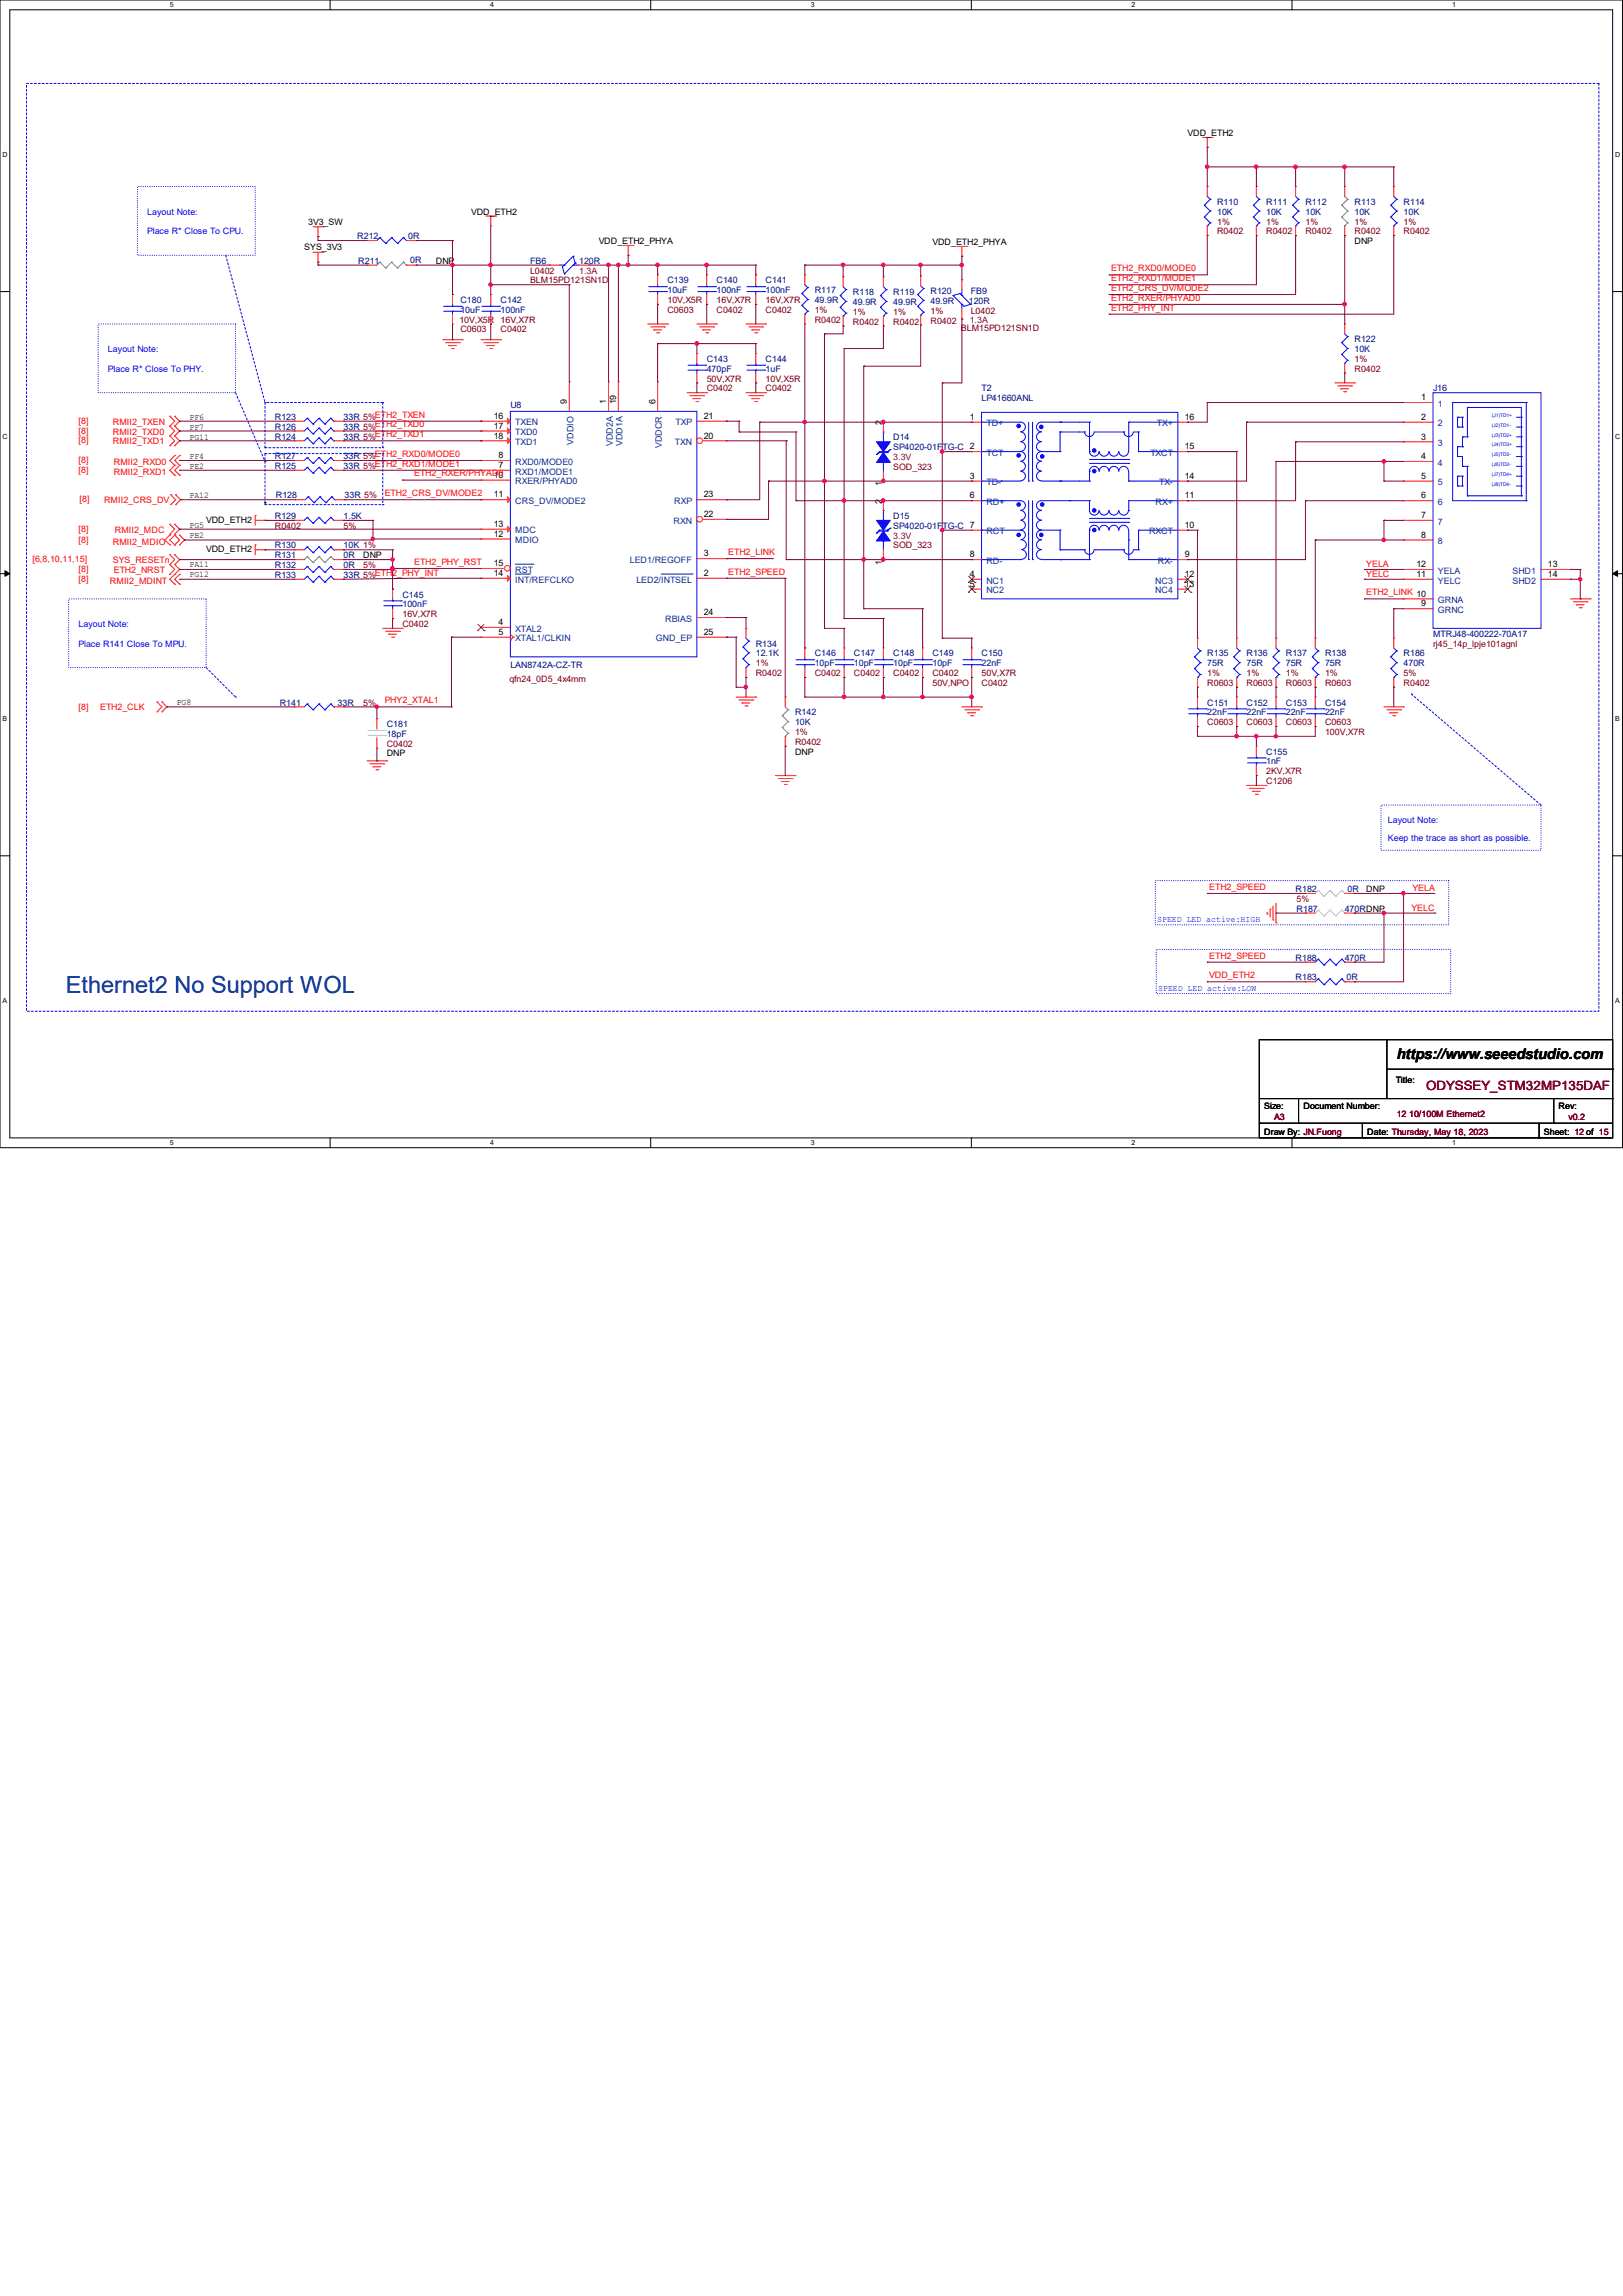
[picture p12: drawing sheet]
<svg xmlns="http://www.w3.org/2000/svg" width="210mm" height="297mm" viewBox="0 0 210 297" stroke-linecap="round" stroke-linejoin="round" font-family="sans-serif">
<defs><g id="words">
<text font-size="3" fill="#000080" x="8.5" y="128.5">Ethernet2 No Support WOL</text>
<text font-size="1.9" x="180.7" y="137">https://www.seeedstudio.com</text>
<text font-size="1.7" fill="#800000" x="184.5" y="141.1">ODYSSEY_STM32MP135DAF</text>
<g font-size="1.1">
<text x="153.7" y="17.6">VDD_ETH2</text>
<text x="39.9" y="29.2">3V3_SW</text>
<text x="61" y="27.8">VDD_ETH2</text>
<text x="39.4" y="32.3">SYS_3V3</text>
<text x="56.4" y="34.1">DNP</text>
<text x="77.5" y="31.6">VDD_ETH2_PHYA</text>
<text x="120.6" y="31.7">VDD_ETH2_PHYA</text>
<text x="175.3" y="31.6">DNP</text>
<text x="73.4" y="52.3" transform="rotate(-90 73.4 52.3)">9</text>
<text x="78.4" y="52.3" transform="rotate(-90 78.4 52.3)">1</text>
<text x="79.7" y="52.3" transform="rotate(-90 79.7 52.3)">19</text>
<text x="84.8" y="52.3" transform="rotate(-90 84.8 52.3)">6</text>
<text x="183.9" y="51.8">1</text>
<text x="24.5" y="54.3">PF6</text>
<text x="24.5" y="55.6">PF7</text>
<text x="24.5" y="56.9">PG11</text>
<text x="24.5" y="59.4">PF4</text>
<text x="63.9" y="56.7">18</text>
<text x="63.9" y="55.5">17</text>
<text x="63.9" y="54.2">16</text>
<text x="64.5" y="59.3">8</text>
<text x="91.1" y="54.2">21</text>
<text x="91.1" y="56.7">20</text>
<text x="114.1" y="55" transform="rotate(-90 114.1 55)">2</text>
<text x="125.5" y="54.3">1</text>
<text x="153.3" y="58.1">15</text>
<text x="153.3" y="54.3">16</text>
<text x="183.9" y="54.3">2</text>
<text x="183.9" y="56.9">3</text>
<text x="183.9" y="59.4">4</text>
<text x="24.5" y="60.7">PE2</text>
<text x="24.5" y="64.5">PA12</text>
<text x="63.9" y="64.3">11</text>
<text x="63.9" y="61.8">10</text>
<text x="64.5" y="60.5">7</text>
<text x="91.1" y="64.3">23</text>
<text x="114.1" y="65.2" transform="rotate(-90 114.1 65.2)">2</text>
<text x="114.1" y="62.9" transform="rotate(-90 114.1 62.9)">1</text>
<text x="125.5" y="61.9">3</text>
<text x="125.5" y="64.5">6</text>
<text x="153.3" y="64.5">11</text>
<text x="153.3" y="61.9">14</text>
<text x="183.9" y="61.9">5</text>
<text x="183.9" y="64.5">6</text>
<text x="24.5" y="68.3">PG5</text>
<text x="24.5" y="69.6">PB2</text>
<text x="26.7" y="67.6">VDD_ETH2</text>
<text x="26.7" y="71.5">VDD_ETH2</text>
<text x="63.9" y="69.4">12</text>
<text x="63.9" y="68.2">13</text>
<text x="91.1" y="66.9">22</text>
<text x="91.1" y="72">3</text>
<text x="153.3" y="68.3">10</text>
<text x="183.9" y="67">7</text>
<text x="183.9" y="69.6">8</text>
<text x="24.5" y="74.6">PG12</text>
<text x="24.5" y="73.4">PA11</text>
<text x="47" y="72.2">DNP</text>
<text x="63.9" y="73.2">15</text>
<text x="63.9" y="74.5">14</text>
<text x="91.1" y="74.5">2</text>
<text x="114.1" y="73" transform="rotate(-90 114.1 73)">1</text>
<text x="125.5" y="72.1">8</text>
<text x="125.5" y="74.6">4</text>
<text x="125.5" y="75.9">5</text>
<text x="153.3" y="72.1">9</text>
<text x="153.3" y="74.6">12</text>
<text x="153.3" y="75.9">13</text>
<text x="183.3" y="74.6">11</text>
<text x="183.3" y="73.4">12</text>
<text x="200.3" y="73.4">13</text>
<text x="200.3" y="74.6">14</text>
<text x="64.5" y="82.1">5</text>
<text x="64.5" y="80.9">4</text>
<text x="91.1" y="79.6">24</text>
<text x="91.1" y="82.1">25</text>
<text x="183.9" y="78.4">9</text>
<text x="22.9" y="91.1">PG8</text>
<text x="50" y="97.7">DNP</text>
<text x="102.9" y="97.6">DNP</text>
<text x="176.8" y="115.4">DNP</text>
<text x="163.6" y="143.5">Size:</text>
<text x="168.7" y="143.5">Document Number:</text>
<text x="180.6" y="140">Title:</text>
<text x="201.7" y="143.5">Rev:</text>
<text x="163.6" y="146.8">Draw By: JN.Fuong</text>
<text x="176.9" y="146.8">Date: Thursday, May 18, 2023</text>
<text x="199.8" y="146.8">Sheet: 12 of 15</text>
</g>
<g font-size="1.1" fill="#00f">
<text x="19" y="27.8">Layout Note:</text>
<text x="19" y="30.3">Place R* Close To CPU.</text>
<text x="14" y="45.6">Layout Note:</text>
<text x="14" y="48.1">Place R* Close To PHY.</text>
<text x="10.2" y="81.1">Layout Note:</text>
<text x="10.2" y="83.7">Place R141 Close To MPU.</text>
<text x="179.6" y="106.5">Layout Note:</text>
<text x="179.6" y="108.8">Keep the trace as short as possible.</text>
<text x="149.7" y="119.2">SPEED LED active:HIGH</text>
<text x="149.9" y="128.2">SPEED LED active:LOW</text>
</g>
<g font-size="1.1" fill="#000080">
<text x="157.5" y="26.5">R110</text>
<text x="157.5" y="27.8">10K</text>
<text x="163.8" y="26.5">R111</text>
<text x="163.8" y="27.8">10K</text>
<text x="168.9" y="26.5">R112</text>
<text x="168.9" y="27.8">10K</text>
<text x="175.3" y="26.5">R113</text>
<text x="175.3" y="27.8">10K</text>
<text x="181.6" y="26.5">R114</text>
<text x="181.6" y="27.8">10K</text>
<text x="46.2" y="30.9">R212</text>
<text x="46.4" y="34.1">R211</text>
<text x="52.8" y="30.9">0R</text>
<text x="53.1" y="34">0R</text>
<text x="68.6" y="34.1">FB6</text>
<text x="74.9" y="34.1">120R</text>
<text x="59.6" y="39.2">C180</text>
<text x="59.6" y="40.5">10uF</text>
<text x="64.8" y="39.2">C142</text>
<text x="64.8" y="40.5">100nF</text>
<text x="86.4" y="36.7">C139</text>
<text x="86.4" y="37.9">10uF</text>
<text x="92.7" y="36.7">C140</text>
<text x="92.7" y="37.9">100nF</text>
<text x="99.1" y="36.7">C141</text>
<text x="99.1" y="37.9">100nF</text>
<text x="105.4" y="37.9">R117</text>
<text x="105.4" y="39.2">49.9R</text>
<text x="110.4" y="38.2">R118</text>
<text x="110.4" y="39.5">49.9R</text>
<text x="115.6" y="38.2">R119</text>
<text x="115.6" y="39.5">49.9R</text>
<text x="120.4" y="38.1">R120</text>
<text x="120.4" y="39.3">49.9R</text>
<text x="125.3" y="39.3">120R</text>
<text x="125.6" y="38.1">FB9</text>
<text x="91.4" y="46.8">C143</text>
<text x="99.1" y="46.8">C144</text>
<text x="175.3" y="44.3">R122</text>
<text x="175.3" y="45.6">10K</text>
<text x="66" y="52.8">U8</text>
<text x="91.4" y="48.1">470pF</text>
<text x="99.1" y="48.1">1uF</text>
<text x="127" y="50.6">T2</text>
<text x="127" y="51.9">LP41660ANL</text>
<text x="185.4" y="50.6">J16</text>
<text x="35.6" y="55.6">R126</text>
<text x="35.6" y="54.3">R123</text>
<text x="35.6" y="59.4">R127</text>
<text x="35.6" y="56.9">R124</text>
<text x="44.4" y="55.6">33R 5%</text>
<text x="44.4" y="54.3">33R 5%</text>
<text x="44.4" y="59.4">33R 5%</text>
<text x="44.4" y="56.9">33R 5%</text>
<text x="115.6" y="57">D14</text>
<text x="115.6" y="58.3">SP4020-01F</text>
<text x="122" y="58.3">TG-C 2</text>
<text x="35.6" y="60.7">R125</text>
<text x="35.7" y="64.5">R128</text>
<text x="44.4" y="60.7">33R 5%</text>
<text x="44.6" y="64.5">33R 5%</text>
<text x="35.6" y="71">R130</text>
<text x="35.6" y="67.1">R129</text>
<text x="44.4" y="71">10K 1%</text>
<text x="44.4" y="67.1">1.5K</text>
<text x="115.6" y="67.1">D15</text>
<text x="115.6" y="68.4">SP4020-01F</text>
<text x="122" y="68.4">TG-C 7</text>
<text x="35.6" y="72.2">R131</text>
<text x="35.6" y="73.5">R132</text>
<text x="35.6" y="74.8">R133</text>
<text x="44.4" y="72.2">0R</text>
<text x="44.4" y="73.5">0R</text>
<text x="44.4" y="74.8">33R 5%</text>
<text x="52.1" y="77.3">C145</text>
<text x="52.1" y="78.6">100nF</text>
<text x="97.8" y="83.7">R134</text>
<text x="185.4" y="82.4">MTRJ48-400222-70A17</text>
<text x="66" y="86.4">LAN8742A-CZ-TR</text>
<text x="97.8" y="84.9">12.1K</text>
<text x="105.4" y="84.9">C146</text>
<text x="105.4" y="86.2">10pF</text>
<text x="110.5" y="84.9">C147</text>
<text x="110.5" y="86.2">10pF</text>
<text x="115.6" y="84.9">C148</text>
<text x="115.6" y="86.2">10pF</text>
<text x="120.6" y="84.9">C149</text>
<text x="120.6" y="86.2">10pF</text>
<text x="127" y="84.9">C150</text>
<text x="127" y="86.2">22nF</text>
<text x="156.2" y="84.9">R135</text>
<text x="156.2" y="86.2">75R</text>
<text x="161.3" y="84.9">R136</text>
<text x="161.3" y="86.2">75R</text>
<text x="166.4" y="84.9">R137</text>
<text x="166.4" y="86.2">75R</text>
<text x="171.4" y="84.9">R138</text>
<text x="171.4" y="86.2">75R</text>
<text x="181.6" y="84.9">R186</text>
<text x="181.6" y="86.2">470R</text>
<text x="36.2" y="91.3">R141</text>
<text x="43.7" y="91.3">33R</text>
<text x="50" y="94.1">C181</text>
<text x="50" y="95.3">18pF</text>
<text x="102.9" y="92.5">R142</text>
<text x="102.9" y="93.8">10K</text>
<text x="156.2" y="91.3">C151</text>
<text x="156.2" y="92.5">22nF</text>
<text x="161.3" y="91.3">C152</text>
<text x="161.3" y="92.5">22nF</text>
<text x="166.4" y="91.3">C153</text>
<text x="166.4" y="92.5">22nF</text>
<text x="171.4" y="91.3">C154</text>
<text x="171.4" y="92.5">22nF</text>
<text x="163.8" y="97.6">C155</text>
<text x="163.8" y="98.9">1nF</text>
<text x="167.6" y="115.4">R182</text>
<text x="167.8" y="117.9">R187</text>
<text x="174" y="117.9">470RDNP</text>
<text x="174.4" y="115.4">0R</text>
<text x="167.6" y="124.3">R188</text>
<text x="174" y="124.3">470R</text>
<text x="167.6" y="126.8">R183</text>
<text x="174.2" y="126.8">0R</text>
</g>
<g font-size="1.1" fill="#800000">
<text x="157.5" y="29">1%</text>
<text x="163.8" y="29">1%</text>
<text x="168.9" y="29">1%</text>
<text x="175.3" y="29">1%</text>
<text x="181.6" y="29">1%</text>
<text x="68.6" y="35.4">L0402</text>
<text x="157.5" y="30.3">R0402</text>
<text x="163.8" y="30.3">R0402</text>
<text x="168.9" y="30.3">R0402</text>
<text x="175.3" y="30.3">R0402</text>
<text x="181.6" y="30.3">R0402</text>
<text x="59.4" y="41.7">10V,X5R</text>
<text x="64.8" y="41.7">16V,X7R</text>
<text x="68.6" y="36.7">BLM15PD121SN1D</text>
<text x="86.4" y="40.5">C0603</text>
<text x="86.4" y="39.2">10V,X5R</text>
<text x="92.7" y="40.5">C0402</text>
<text x="92.7" y="39.2">16V,X7R</text>
<text x="99.1" y="40.5">C0402</text>
<text x="99.1" y="39.2">16V,X7R</text>
<text x="105.4" y="40.5">1%</text>
<text x="105.4" y="41.7">R0402</text>
<text x="110.4" y="40.7">1%</text>
<text x="110.4" y="42">R0402</text>
<text x="115.6" y="40.7">1%</text>
<text x="115.6" y="42">R0402</text>
<text x="120.4" y="40.6">1%</text>
<text x="120.4" y="41.9">R0402</text>
<text x="125.6" y="40.6">L0402</text>
<text x="59.6" y="42.9">C0603</text>
<text x="64.8" y="43">C0402</text>
<text x="124.3" y="42.8">BLM15PD121SN1D</text>
<text x="175.3" y="46.8">1%</text>
<text x="91.4" y="50.6">C0402</text>
<text x="91.4" y="49.4">50V,X7R</text>
<text x="99.1" y="50.6">C0402</text>
<text x="99.1" y="49.4">10V,X5R</text>
<text x="175.3" y="48.1">R0402</text>
<text x="115.6" y="60.8">SOD_323</text>
<text x="35.6" y="68.4">R0402</text>
<text x="44.4" y="68.4">5%</text>
<text x="115.6" y="71">SOD_323</text>
<text x="47" y="73.5">5%</text>
<text x="52.1" y="81.1">C0402</text>
<text x="52.1" y="79.8">16V,X7R</text>
<text x="185.4" y="83.7">rj45_14p_lpje101agnl</text>
<text x="65.9" y="88.2">qfn24_0D5_4x4mm</text>
<text x="97.8" y="86.2">1%</text>
<text x="97.8" y="87.5">R0402</text>
<text x="105.4" y="87.5">C0402</text>
<text x="110.5" y="87.5">C0402</text>
<text x="115.6" y="87.5">C0402</text>
<text x="120.6" y="87.5">C0402</text>
<text x="120.6" y="88.7">50V,NPO</text>
<text x="127" y="88.7">C0402</text>
<text x="127" y="87.5">50V,X7R</text>
<text x="156.2" y="87.5">1%</text>
<text x="156.2" y="88.7">R0603</text>
<text x="161.3" y="87.5">1%</text>
<text x="161.3" y="88.7">R0603</text>
<text x="166.4" y="87.5">1%</text>
<text x="166.4" y="88.7">R0603</text>
<text x="171.4" y="87.5">1%</text>
<text x="171.4" y="88.7">R0603</text>
<text x="181.6" y="87.5">5%</text>
<text x="181.6" y="88.7">R0402</text>
<text x="47" y="91.3">5%</text>
<text x="102.9" y="95.1">1%</text>
<text x="156.2" y="93.8">C0603</text>
<text x="161.3" y="93.8">C0603</text>
<text x="166.4" y="93.8">C0603</text>
<text x="171.4" y="93.8">C0603</text>
<text x="171.4" y="95.1">100V,X7R</text>
<text x="50" y="96.6">C0402</text>
<text x="102.9" y="96.4">R0402</text>
<text x="163.8" y="101.4">C1206</text>
<text x="163.8" y="100.2">2KV,X7R</text>
<text x="167.8" y="116.7">5%</text>
<text x="164.8" y="144.9">A3</text>
<text x="180.7" y="144.5">12</text>
<text x="182.3" y="144.5">10/100M Ethernet2</text>
<text x="202.9" y="144.9">v0.2</text>
</g>
<g font-size="1.1" fill="#800040">
<text x="74.9" y="35.4">1.3A</text>
<text x="125.5" y="41.7">1.3A</text>
<text x="115.6" y="59.5">3.3V</text>
<text x="115.6" y="69.7">3.3V</text>
</g>
<g font-size="1.1" fill="#f00">
<text x="143.8" y="35.1">ETH2_RXD0/MODE0</text>
<text x="143.8" y="36.4">ETH2_RXD1/MODE1</text>
<text x="143.8" y="37.6">ETH2_CRS_DV/MODE2</text>
<text x="143.8" y="38.9">ETH2_RXER/PHYAD0</text>
<text x="143.8" y="40.2">ETH2_PHY_INT</text>
<text x="10.2" y="54.8">[8]</text>
<text x="10.2" y="56.1">[8]</text>
<text x="10.2" y="57.4">[8]</text>
<text x="10.2" y="59.9">[8]</text>
<text x="14.6" y="54.9">RMII2_TXEN</text>
<text x="14.6" y="56.2">RMII2_TXD0</text>
<text x="14.6" y="57.5">RMII2_TXD1</text>
<text x="48.5" y="54">ETH2_TXEN</text>
<text x="48.5" y="55.3">ETH2_TXD0</text>
<text x="48.5" y="56.6">ETH2_TXD1</text>
<text x="48.5" y="59.1">ETH2_RXD0/MODE0</text>
<text x="10.2" y="61.2">[8]</text>
<text x="10.3" y="65">[8]</text>
<text x="13.5" y="65.1">RMII2_CRS_DV</text>
<text x="14.7" y="60.2">RMII2_RXD0</text>
<text x="14.7" y="61.4">RMII2_RXD1</text>
<text x="48.5" y="60.4">ETH2_RXD1/MODE1</text>
<text x="49.8" y="64.2">ETH2_CRS_DV/MODE2</text>
<text x="53.6" y="61.6">ETH2_RXER/PHYAD0</text>
<text x="10.2" y="68.8">[8]</text>
<text x="10.2" y="70.2">[8]</text>
<text x="14.6" y="70.4">RMII2_MDIO</text>
<text x="14.9" y="68.9">RMII2_MDC</text>
<text x="94.2" y="71.8">ETH2_LINK</text>
<text x="4.2" y="72.7">[6,8,10,11,15]</text>
<text x="10.2" y="74">[8]</text>
<text x="10.2" y="75.3">[8]</text>
<text x="14.2" y="75.5">RMII2_MDINT</text>
<text x="14.6" y="72.9">SYS_RESETn</text>
<text x="14.7" y="74.1">ETH2_NRST</text>
<text x="48.5" y="74.5">ETH2_PHY_INT</text>
<text x="53.6" y="73.1">ETH2_PHY_RST</text>
<text x="94.2" y="74.3">ETH2_SPEED</text>
<text x="176.8" y="77">ETH2_LINK 10</text>
<text x="176.8" y="74.7">YELC</text>
<text x="176.8" y="73.4">YELA</text>
<text x="10.2" y="91.8">[8]</text>
<text x="13" y="91.9">ETH2_CLK</text>
<text x="49.8" y="91">PHY2_XTAL1</text>
<text x="156.5" y="115.1">ETH2_SPEED</text>
<text x="182.6" y="117.9">YELC</text>
<text x="182.8" y="115.3">YELA</text>
<text x="156.5" y="124">ETH2_SPEED</text>
<text x="156.5" y="126.5">VDD_ETH2</text>
</g>
<g font-size="1.1" fill="#004080">
<text x="186.1" y="52.6">1</text>
<text x="66.7" y="57.6">TXD1</text>
<text x="66.7" y="56.3">TXD0</text>
<text x="66.7" y="55">TXEN</text>
<text x="74.2" y="57.5" transform="rotate(-90 74.2 57.5)">VDDIO</text>
<text x="79.3" y="57.7" transform="rotate(-90 79.3 57.7)">VDD2A</text>
<text x="80.6" y="57.7" transform="rotate(-90 80.6 57.7)">VDD1A</text>
<text x="85.6" y="58" transform="rotate(-90 85.6 58)">VDDCR</text>
<text x="87.3" y="57.6">TXN</text>
<text x="87.4" y="55">TXP</text>
<text x="127.6" y="55.2">TD+</text>
<text x="127.6" y="59">TCT</text>
<text x="148.8" y="59">TXCT</text>
<text x="149.7" y="55.2">TX+</text>
<text x="186.1" y="55.2">2</text>
<text x="186.1" y="57.7">3</text>
<text x="66.7" y="60.1">RXD0/MODE0</text>
<text x="66.7" y="61.4">RXD1/MODE1</text>
<text x="66.7" y="65.2">CRS_DV/MODE2</text>
<text x="66.7" y="62.7">RXER/PHYAD0</text>
<text x="87.2" y="65.2">RXP</text>
<text x="127.6" y="62.8">TD-</text>
<text x="127.6" y="65.3">RD+</text>
<text x="149.5" y="65.3">RX+</text>
<text x="150" y="62.8">TX-</text>
<text x="186.1" y="60.2">4</text>
<text x="186.1" y="62.8">5</text>
<text x="186.1" y="65.3">6</text>
<text x="66.7" y="70.3">MDIO</text>
<text x="66.7" y="69">MDC</text>
<text x="87.2" y="67.7">RXN</text>
<text x="127.6" y="69.1">RCT</text>
<text x="148.7" y="69.1">RXCT</text>
<text x="186.1" y="67.9">7</text>
<text x="186.1" y="70.4">8</text>
<text x="66.7" y="74.1">RST</text>
<text x="66.7" y="75.4">INT/REFCLKO</text>
<text x="81.5" y="72.8">LED1/REGOFF</text>
<text x="82.3" y="75.4">LED2/INTSEL</text>
<text x="127.6" y="72.9">RD-</text>
<text x="127.6" y="75.5">NC1</text>
<text x="127.6" y="76.8">NC2</text>
<text x="149.5" y="75.5">NC3</text>
<text x="149.5" y="76.8">NC4</text>
<text x="149.8" y="72.9">RX-</text>
<text x="186.1" y="75.5">YELC</text>
<text x="186.1" y="74.2">YELA</text>
<text x="195.7" y="74.2">SHD1</text>
<text x="195.7" y="75.5">SHD2</text>
<text x="66.7" y="83">XTAL1/CLKIN</text>
<text x="66.7" y="81.7">XTAL2</text>
<text x="84.9" y="83">GND_EP</text>
<text x="86.1" y="80.4">RBIAS</text>
<text x="186.1" y="79.3">GRNC</text>
<text x="186.1" y="78">GRNA</text>
</g>
<g font-size=".9">
<text x="22" y=".9">5</text>
<text x="63.4" y=".9">4</text>
<text x="104.9" y=".9">3</text>
<text x="146.4" y=".9">2</text>
<text x="187.9" y=".9">1</text>
<text x=".3" y="20.3">D</text>
<text x="209" y="20.3">D</text>
<text x=".3" y="56.7">C</text>
<text x="209" y="56.7">C</text>
<text x=".3" y="93.2">B</text>
<text x="209" y="93.2">B</text>
<text x=".3" y="129.7">A</text>
<text x="209" y="129.7">A</text>
<text x="22" y="148.1">5</text>
<text x="63.4" y="148.1">4</text>
<text x="104.9" y="148.1">3</text>
<text x="146.4" y="148.1">2</text>
<text x="187.9" y="148.1">1</text>
</g>
<g font-size=".6" fill="#00f">
<text x="193" y="53.9">(J1)TD1+</text>
<text x="193" y="57.7">(J4)TD3+</text>
<text x="193" y="59">(J5)TD3-</text>
<text x="193" y="56.5">(J3)TD2+</text>
<text x="193" y="55.2">(J2)TD1-</text>
<text x="193" y="60.3">(J6)TD2-</text>
<text x="193" y="61.6">(J7)TD4+</text>
<text x="193" y="62.8">(J8)TD4-</text>
</g>
</g></defs>
<g fill="none" stroke="#000" stroke-width=".13">
<path d="M0 0h209.9v148.5h-209.9zM1.3 1.3h207.4v145.9h-207.4zM42.7 0v1.3M84.2 0v1.3M125.7 0v1.3M167.2 0v1.3M0 37.7h1.3M208.7 37.7h1.2M0 74.2h1.3M.6 73.8l.7 .4-.7 .3zM34.3 65h.1M34.3 65v.3"/>
<path d="M208.7 74.2l.6-.4v.7zM208.7 74.2h1.2M0 110.7h1.3M208.7 110.7h1.2M162.9 134.5h45.8v12.7h-45.8zM179.5 134.5h.1M179.5 134.5v7.6M179.5 138.3h29.2M208.7 138.3h.1M42.7 147.2v1.3M84.2 147.2v1.3M125.7 147.2v1.3"/>
<path d="M162.9 145.3h.1M162.9 145.3h45.8M162.9 142.1h45.8M167.2 147.2v1.3M168 145.3h.1M168 142.1v3.2M176.3 147.2h.1M176.3 145.3v1.9M199.1 147.2h.1M199.1 145.3v1.9M201 145.3h.1M201 142.1v3.2"/>
<path d="M208.7 142.1h.1"/>
</g>
<path d="M.6 73.8l.7 .4-.7 .3zM208.7 74.2l.6-.4v.7z" fill="#000"/>
<g fill="none" stroke="#00f" stroke-width=".13" stroke-dasharray=".3 .3">
<path d="M3.4 10.8h203.5v120h-203.5zM29.2 33l5.1 19.1M30.5 50.8l3.8 8.9M34.3 52.1h.1M34.3 52.1v5.8M34.3 57.9h.1M34.3 58.7h15.2M34.3 57.9h15.2M34.3 58.7v6.3M34.3 59.7h.1M49.5 52.1h-15.2M49.5 57.9v-5.8"/>
<path d="M49.5 52.1h.1M49.5 58.7h.1M49.5 57.9h.1M49.5 58.7v6.6M34.3 65h.1M34.3 65.3h15.2M49.5 65.3h.1M26.7 86.4l3.8 3.8M30.5 90.2h.1M182.6 89.8h.1M199.4 104.1l-16.8-14.3"/>
</g>
<path d="M17.8 24.1h15.2v8.9h-15.2zM12.7 41.9h17.8v8.9h-17.8zM8.9 77.5h17.8v8.9h-17.8zM149.5 113.9h38v5.7h-38zM178.7 104.1h20.7v5.9h-20.7zM149.6 122.8h38.1v5.7h-38.1z" fill="none" stroke="#00f" stroke-width=".13" stroke-dasharray="0 .3"/>
<g fill="none" stroke="#f00" stroke-width=".13">
<path d="M155.6 17.8h1.2M156.2 19h.1M156.2 17.8v1.2M156.8 17.8h.1M40.5 32.6h1.3M40.5 29.3h1.3M41.1 33.9h.1M41.1 30.6h.1M41.1 29.3v1.3M41.1 32.6v1.3M41.8 32.6h.1M41.8 29.3h.1"/>
<path d="M58.5 38.1h.1M58.5 38.1v1.3M62.9 27.9h1.2M63.5 29.2h.1M63.5 27.9v1.3M64.1 27.9h.1M80.6 31.8h1.3M81.3 33h.1M81.3 31.8v1.2M81.9 31.8h.1M85.1 35.6h.1M85.1 39.4h.1"/>
<path d="M85.1 35.6v1.2M85.1 38.1v1.3M109.1 35.8h.1M109.1 35.8v1.3M114.3 35.8h.1M114.3 35.8v1.3M123.8 31.9h1.3M124.5 33.1h.1M124.5 31.9v1.2M125.1 31.9h.1M167.6 24.1h.1M167.6 30.5h.1"/>
<path d="M167.6 24.1v1.3M167.6 29.2v1.3M22 55.1h.1M22 53.8h.1M22 56.4h.1M22 57.7h.1M22 53.8l.6 .7-.6 .6M22 55.1l.6 .7-.6 .6M22 56.4l.6 .6-.6 .7M22.6 53.8h.1M22.6 55.1h.1M22.6 56.4h.1"/>
<path d="M22.6 57.7h.1M22.6 58.9h.1M22.6 53.8l.6 .7-.6 .6M22.6 55.1l.6 .7-.6 .6M22.6 56.4l.6 .6-.6 .7M22.6 58.9l-.6 .7 .6 .6M23.2 58.9h.1M23.2 58.9l-.6 .7 .6 .6M38.1 55.8h.1M38.1 55.8h1.3M43.2 55.8h1.2M44.4 55.8h.1"/>
<path d="M57.3 43.9h2.5M57.7 44.3h1.7M58 44.7h.1M58 44.7h1.1M58.4 45.1h.3M58.5 41.9h.1M58.5 40.6v1.3M58.7 45.1h.1M59.4 44.3h.1M59.8 43.9h.1M62.2 43.9h2.6M62.6 44.3h1.8"/>
<path d="M63 44.7h.1M63 44.7h1M63.4 45.1h.2M63.6 45.1h.1M64.4 44.3h.1M64.8 43.9h.1M83.8 41.9h2.6M84.2 42.3h1.8M84.6 42.7h.1M84.6 42.7h1M85 43.1h.2M85.2 43.1h.1"/>
<path d="M86 42.3h.1M86.4 41.9h.1M88.9 50.8h2.5M89.3 51.2h1.8M89.7 51.6h.1M89.7 51.6h1M90 51.9h.3M90.2 41.9h2.5M90.3 51.9h.1M90.6 42.3h1.7M90.9 42.7h.1M90.9 42.7h1"/>
<path d="M91.1 51.2h.1M91.3 43.1h.3M91.4 50.8h.1M91.6 43.1h.1M92.3 42.3h.1M92.7 41.9h.1M96.5 41.9h2.6M96.5 50.8h2.6M96.9 42.3h1.8M96.9 51.2h1.8M97.3 42.7h.1M97.3 51.6h.1"/>
<path d="M97.3 42.7h1M97.3 51.6h1M97.7 43.1h.2M97.7 51.9h.2M97.9 43.1h.1M97.9 51.9h.1M98.7 42.3h.1M98.7 51.2h.1M99.1 41.9h.1M99.1 50.8h.1M109.1 42.2h.1M109.1 40.9v1.3"/>
<path d="M114.3 42.2h.1M114.3 40.9v1.3M172.7 49.5h2.6M173.1 49.9h1.8M173.5 50.3h.1M173.5 50.3h1M173.9 50.7h.2M174.1 50.7h.1M174.9 49.9h.1M175.3 49.5h.1M181.6 52.1h.1M181.6 54.6h.1"/>
<path d="M181.6 57.1h.1M181.6 59.7h.1M181.6 52.1h3.8M181.6 54.6h3.8M181.6 57.1h3.8M181.6 59.7h3.8M22 69.1h.1M22 67.8h.1M22 69.2h.1M22 70.5h.1M22 74.3h.1M22 73h.1"/>
<path d="M22 71.8h.1M22 67.8l.6 .7-.6 .6M22 69.2l-.7 .6 .7 .7M22 73l.6 .7-.6 .6M22 71.8l.6 .6-.6 .6M22.1 65.3h.1M22.1 64h.1M22.1 64l.6 .6-.6 .7M22.6 60.2h.1M22.6 61.5h.1M22.6 67.8h.1M22.6 69.1h.1"/>
<path d="M22.6 70.5h.1M22.6 69.2h.1M22.6 73h.1M22.6 74.3h.1M22.6 75.6h.1M22.6 71.8h.1M22.6 60.2l-.6 .6 .6 .7M22.6 67.8l.6 .7-.6 .6M22.6 69.2l-.6 .6 .6 .7M22.6 69.2l.6 .6-.6 .7M22.6 73l.6 .7-1.2 1.2 .6 .7M22.6 71.8l.6 .6-.6 .6"/>
<path d="M22.7 64h.1M22.7 65.3h.1M22.7 64l.7 .6-.7 .7M23.2 60.2h.1M23.2 61.5h.1M23.2 69.2h.1M23.2 70.5h.1M23.2 74.3h.1M23.2 75.6h.1M23.2 60.2l-.6 .6 .6 .7M23.2 69.2l.7 .6-.7 .7M23.2 74.3l-.6 .6 .6 .7"/>
<path d="M33 66.7h.1M33 70.5h.1M33 67.3h1.3M33 66.7v1.2M33 70.5v1.3M33 71.1h1.3M34.3 67.3h.1M34.3 71.1h.1M38.1 72.4h.1M38.1 73.7h.1M38.1 72.4h1.3M38.1 73.7h1.3"/>
<path d="M43.2 72.4h1.2M43.2 73.7h1.2M44.4 72.4h.1M44.4 73.7h.1M181.6 62.2h.1M181.6 64.8h.1M181.6 67.3h.1M181.6 69.8h.1M181.6 78.7h.1M181.6 77.5h.1M181.6 74.9h.1M181.6 73.7h.1"/>
<path d="M181.6 67.3h3.8M181.6 77.5h3.8M181.6 62.2h3.8M181.6 64.8h3.8M181.6 69.8h3.8M181.6 78.7h3.8M181.6 74.9h3.8M181.6 73.7h3.8M199.4 74.9h3.8M199.4 73.7h3.8M203.2 73.7h.1M203.2 74.9h.1"/>
<path d="M203.2 77.5h2.5M203.6 77.9h1.8M204 78.2h.1M204 78.2h1M204.3 78.6h.3M204.6 78.6h.1M205.4 77.9h.1M205.7 77.5h.1M20.3 92.1h.1M20.3 90.8h.1M20.3 90.8l.7 .6-.7 .7M21 90.8h.1"/>
<path d="M21 92.1h.1M21 90.8l.6 .6-.6 .7M38.1 91.4h.1M38.1 91.4h1.3M43.2 91.4h1.2M44.4 91.4h.1M47.5 98.4h2.5M47.9 98.8h1.8M48.3 99.2h.1M48.3 99.2h1M48.6 99.6h.3M48.9 99.6h.1"/>
<path d="M49.5 81.3h2.6M49.7 98.8h.1M49.9 81.7h1.8M50 98.4h.1M50.3 82h.1M50.3 82h1M50.7 82.4h.2M50.9 82.4h.1M51.7 81.7h.1M52.1 81.3h.1M95.2 90.2h2.6M95.6 90.6h1.8"/>
<path d="M96 90.9h.1M96 90.9h1M96.4 91.3h.2M96.6 91.3h.1M97.4 90.6h.1M97.8 90.2h.1M114.3 83.8h.1M114.3 87.6h.1M114.3 83.8v1.3M114.3 86.4v1.2M124.5 91.4h2.5M124.8 91.8h1.8"/>
<path d="M125.2 92.2h.1M125.2 92.2h1M125.6 92.6h.3M125.9 92.6h.1M126.6 91.8h.1M127 91.4h.1M154.9 90.2h.1M154.9 94h.1M154.9 90.2v1.2M154.9 92.7v1.3M162.6 96.5h.1M162.6 96.5v1.3"/>
<path d="M162.6 99.1v1.2M165.1 82.5h.1M165.1 88.9h.1M165.1 82.5v1.3M165.1 87.6v1.3M170.2 90.2h.1M170.2 94h.1M170.2 90.2v1.2M170.2 92.7v1.3M179.1 91.4h2.5M179.5 91.8h1.7M179.8 92.2h.1"/>
<path d="M179.8 92.2h1M180.2 92.6h.3M180.3 82.5h.1M180.3 88.9h.1M180.3 82.5v1.3M180.3 87.6v1.3M180.5 92.6h.1M181.2 91.8h.1M181.6 91.4h.1M100.3 100.3h2.6M100.7 100.7h1.8M101.1 101.1h.1"/>
<path d="M101.1 101.1h1M101.5 101.5h.2M101.7 101.5h.1M102.5 100.7h.1M102.9 100.3h.1M161.3 101.6h2.5M161.7 102h1.7M162.1 102.4h.1M162.1 102.4h1M162.4 102.7h.3M162.6 100.3h.1M162.7 102.7h.1"/>
<path d="M163.4 102h.1M163.8 101.6h.1M164 118.2h.1M164 118v.2M164.3 117.6h.1M164.3 117.6v1M164.7 119h.1M164.7 117.2v1.8M165.1 119.4h.1M165.1 116.8v2.6M168.9 118.1h.1M168.9 118.1h1.3"/>
<path d="M174 118.1h1.3M175.3 118.1h.1M168.9 127h.1M168.9 124.5h.1M168.9 127h1.3M168.9 124.5h1.3M174 127h1.3M174 124.5h1.3M175.3 127h.1M175.3 124.5h.1"/>
</g>
<g fill="none" stroke="#00f" stroke-width=".13">
<path d="M57.4 39.6h2.3M58.5 39.6h.1M58.5 39.4v.2M59.7 39.6h.1M83.9 37.1h2.3M83.9 37.7h2.3M85.1 37.7h.1M85.1 37.1h.1M85.1 36.8v.3M85.1 37.7v.4M86.2 37.1h.1M86.2 37.7h.1"/>
<path d="M108.7 38.2h.1M108.7 39.8h.1M108.7 38.2l.8 .8M108.7 39.8l.8 .7M109.1 37.1l.4 .4M109.5 37.5h.1M109.5 39h.1M109.5 37.5l-.8 .7M109.5 39l-.8 .8M113.9 38.2h.1M113.9 39.8h.1M113.9 38.2l.8 .8"/>
<path d="M113.9 39.8l.8 .7M114.3 37.1l.4 .4M114.7 37.5h.1M114.7 39h.1M114.7 37.5l-.8 .7M114.7 39l-.8 .8M167.3 26.5h.1M167.3 28.1h.1M167.3 26.5l.7 .8M167.3 28.1l.7 .7M167.6 29.2h.1M167.6 25.4l.4 .4"/>
<path d="M168 25.8h.1M168 27.3h.1M168 28.8h.1M168 25.8l-.7 .7M168 27.3l-.7 .8M168 28.8l-.4 .4M39.8 55.4h.1M39.8 55.4l-.4 .4M39.8 55.4l.7 .7M40.5 56.1h.1M41.3 55.4h.1M41.3 55.4l-.8 .7"/>
<path d="M41.3 55.4l.7 .7M42 56.1h.1M42.8 55.4h.1M42.8 55.4l-.8 .7M42.8 55.4l.4 .4M43.2 55.8h.1M57.4 40.3h2.3M58.5 40.3h.1M58.5 40.3v.3M59.7 40.3h.1M109.1 40.9h.1M109.5 40.5h.1"/>
<path d="M109.5 40.5l-.4 .4M114.3 40.9h.1M114.7 40.5h.1M114.7 40.5l-.4 .4M185.4 50.8h14v30.5h-14zM188 52.1h.1M188 52.1v12.7h9.5M188 52.1h9.5M188.6 59.1h.1M188.6 57.8h.1M188.6 54h.1M188.6 55.2h.1"/>
<path d="M188.6 59.1h.6v1.2M188.6 57.8h.6M188.6 54v1.2M188.6 57.8v1.3M188.6 55.2h.6M188.6 54h.6M189.2 56.5h.1M189.2 57.8h.1M189.2 54h.1M189.2 55.2h.1M189.2 56.5h.7M189.2 54v1.2"/>
<path d="M189.2 56.5v1.3M189.9 52.7h.1M189.9 56.5h.1M189.9 52.7h6.9v11.4M189.9 52.7v3.8M196.2 56.5h.6M196.2 57.8h.6M196.2 59.1h.6M196.2 55.2h.6M196.2 54h.6M196.8 59.1h.1M196.8 57.8h.1"/>
<path d="M196.8 56.5h.1M196.8 55.2h.1M196.8 54h.1M197.5 52.1h.1M197.5 52.1v12.7M39.8 73.3h.1M39.8 73.3l-.4 .4M39.8 73.3l.7 .7M40.5 74h.1M41.3 73.3h.1M41.3 73.3l-.8 .7M41.3 73.3l.7 .7"/>
<path d="M42 74h.1M42.8 73.3h.1M42.8 73.3l-.8 .7M42.8 73.3l.4 .4M43.2 73.7h.1M188.6 62.9h.1M188.6 61.6h.1M188.6 61.6v1.3M188.6 62.9h.6M188.6 61.6h.6M189.2 60.3h.1M189.2 62.9h.1"/>
<path d="M189.2 61.6h.1M189.2 60.3h.7M189.2 61.6v1.3M189.9 64.1h.1M189.9 60.3h.1M189.9 64.1h6.9M189.9 60.3v3.8M196.2 60.3h.6M196.2 62.9h.6M196.2 61.6h.6M196.8 64.1h.1M196.8 60.3h.1"/>
<path d="M196.8 62.9h.1M196.8 61.6h.1M197.5 64.8h.1M39.8 91.1h.1M39.8 91.1l-.4 .3M39.8 91.1l.7 .7M40.5 91.8h.1M41.3 91.1h.1M41.3 91.1l-.8 .7M41.3 91.1l.7 .7M42 91.8h.1M42.8 91.1h.1"/>
<path d="M42.8 91.1l-.8 .7M42.8 91.1l.4 .3M43.2 91.4h.1M113.2 85.3h2.2M113.2 86h2.2M114.3 86h.1M114.3 85.3h.1M114.3 85.1v.2M114.3 86v.4M115.4 85.3h.1M115.4 86h.1M153.8 91.7h2.3"/>
<path d="M153.8 92.3h2.3M154.9 92.3h.1M154.9 91.7h.1M154.9 91.4v.3M154.9 92.3v.4M156.1 91.7h.1M156.1 92.3h.1M161.4 98h2.3M161.4 98.7h2.3M162.6 98.7h.1M162.6 98h.1M162.6 97.8v.2"/>
<path d="M162.6 98.7v.4M163.7 98h.1M163.7 98.7h.1M164.7 85h.1M164.7 86.5h.1M164.7 85l.8 .7M164.7 86.5l.8 .7M165.1 87.6h.1M165.1 83.8l.4 .4M165.5 84.2h.1M165.5 85.7h.1M165.5 87.2h.1"/>
<path d="M165.5 84.2l-.8 .8M165.5 85.7l-.8 .8M165.5 87.2l-.4 .4M169 91.7h2.3M169 92.3h2.3M170.2 92.3h.1M170.2 91.7h.1M170.2 91.4v.3M170.2 92.3v.4M171.3 91.7h.1M171.3 92.3h.1M180 85h.1"/>
<path d="M180 86.5h.1M180 85l.7 .7M180 86.5l.7 .7M180.3 87.6h.1M180.3 83.8l.4 .4M180.7 84.2h.1M180.7 85.7h.1M180.7 87.2h.1M180.7 84.2l-.7 .8M180.7 85.7l-.7 .8M180.7 87.2l-.4 .4M170.6 126.6h.1"/>
<path d="M170.6 124.1h.1M170.6 126.6l-.4 .4M170.6 126.6l.7 .8M170.6 124.1l-.4 .4M170.6 124.1l.7 .7M171.3 127.4h.1M171.3 124.8h.1M172.1 126.6h.1M172.1 124.1h.1M172.1 126.6l-.8 .8M172.1 126.6l.7 .8M172.1 124.1l-.8 .7"/>
<path d="M172.1 124.1l.7 .7M172.8 127.4h.1M172.8 124.8h.1M173.6 126.6h.1M173.6 124.1h.1M173.6 126.6l-.8 .8M173.6 126.6l.4 .4M173.6 124.1l-.8 .7M173.6 124.1l.4 .4M174 127h.1M174 124.5h.1"/>
</g>
<path d="M39.8 72h.1M39.8 72l-.4 .4M39.8 72l.7 .8M40.5 72.8h.1M41.3 72h.1M41.3 72l-.8 .8M41.3 72l.7 .8M42 72.8h.1M42.8 72h.1M42.8 72l-.8 .8M42.8 72l.4 .4M43.2 72.4h.1" fill="none" stroke="#808080" stroke-width=".13"/>
<path d="M170.6 117.7h.1M170.6 117.7l-.4 .4M170.6 117.7l.7 .8M171.3 118.5h.1M172.1 117.7h.1M172.1 117.7l-.8 .8M172.1 117.7l.7 .8M172.8 118.5h.1M173.6 117.7h.1M173.6 117.7l-.8 .8M173.6 117.7l.4 .4M174 118.1h.1" fill="none" stroke="#c0c0c0" stroke-width=".13"/>
<path d="M114.3 68.7l.9 1.3h-1.8z" fill-rule="evenodd" fill="#00f"/>
<path d="M114.3 68.7l.9 1.3h-1.8z" fill="none" stroke="#00f" stroke-width=".13"/>
<path d="M113.4 67.3h1.8l-.9 1.3z" fill-rule="evenodd" fill="#00f"/>
<g fill="none" stroke="#00f" stroke-width=".13">
<path d="M49.1 30.7h.1M49.1 30.7l-.3 .4M49.1 30.7l.8 .8M49.9 31.5h.1M50.7 30.7h.1M50.7 30.7l-.8 .8M50.7 30.7l.7 .8M51.4 31.5h.1M52.2 30.7h.1M52.2 30.7l-.8 .8M52.2 30.7l.4 .4M52.6 31.1h.1"/>
<path d="M162.2 26.5h.1M162.2 28.1h.1M162.2 26.5l.7 .8M162.2 28.1l.7 .7M162.6 29.2h.1M162.6 25.4l.3 .4M162.9 25.8h.1M162.9 27.3h.1M162.9 28.8h.1M162.9 25.8l-.7 .7M162.9 27.3l-.7 .8M162.9 28.8l-.3 .4"/>
<path d="M127 54.6h.1M127 58.4h.1M127 54.6h5.1a.61 .61 0 0 1 .6 .6 .61 .61 0 0 1-.6 .6M127 58.4h5.1a.61 .61 0 0 1 .6 .6 .61 .61 0 0 1-.6 .6M129.5 54.6h.1M129.5 58.4h.1M132.1 55.9a.61 .61 0 0 1 .6 .6 .61 .61 0 0 1-.6 .6M132.1 57.1a.61 .61 0 0 1 .6 .7 .61 .61 0 0 1-.6 .6M132.1 59.7a.61 .61 0 0 1 .6 .6 .61 .61 0 0 1-.6 .6M133.1 54.6v7.6M133.6 54.6v7.6M134.7 59.7a.61 .61 0 0 0-.6 .6 .61 .61 0 0 0 .6 .6"/>
<path d="M134.7 55.9a.61 .61 0 0 0-.6 .6 .61 .61 0 0 0 .6 .6M134.7 57.1a.61 .61 0 0 0-.6 .7 .61 .61 0 0 0 .6 .6M137.2 58.4h.1M137.2 55.9h.1M137.2 54.6h.1M137.2 58.4h-2.5a.61 .61 0 0 0-.6 .6 .61 .61 0 0 0 .6 .6M137.2 55.9h3.1M137.2 55.9v2.5M137.3 54.6h.1M140.3 55.9h.1M141 54.6h.1M141 58.4h.1"/>
<path d="M141 54.6h-6.3a.61 .61 0 0 0-.6 .6 .61 .61 0 0 0 .6 .6M141 54.6v3.8M141 59.4h5M141 59.9h5M141.6 55.9a.61 .61 0 0 1-.6 .6 .61 .61 0 0 1-.7-.6M141.6 55.9h3.8M142.2 58.4a.61 .61 0 0 1-.6 .6 .61 .61 0 0 1-.6-.6M143.5 58.4a.61 .61 0 0 1-.6 .6 .61 .61 0 0 1-.7-.6M144.7 58.4a.61 .61 0 0 1-.6 .6 .61 .61 0 0 1-.6-.6M145.4 55.9h.1M146 58.4a.61 .61 0 0 1-.6 .6 .61 .61 0 0 1-.6-.6M146 59.4h.1"/>
<path d="M146 59.9h.1M146 54.6h.1M146 54.6h6.4M146 54.6v3.8M146.6 55.9a.61 .61 0 0 1-.6 .6 .61 .61 0 0 1-.6-.6M146.7 55.9h.6M147.3 55.9h.1M147.3 58.4h.1M147.3 58.4h5.1M147.3 55.9v2.5M152.4 54.6h.1M152.4 58.4h.1"/>
<path d="M39.8 70.7h.1M39.8 74.5h.1M39.8 70.7l-.4 .4M39.8 70.7l.7 .8M39.8 74.5l-.4 .4M39.8 74.5l.7 .8M40.5 71.5h.1M40.5 75.3h.1M41.3 70.7h.1M41.3 74.5h.1M41.3 70.7l-.8 .8M41.3 70.7l.7 .8"/>
<path d="M41.3 74.5l-.8 .8M41.3 74.5l.7 .8M42 71.5h.1M42 75.3h.1M42.8 70.7h.1M42.8 74.5h.1M42.8 70.7l-.8 .8M42.8 70.7l.4 .4M42.8 74.5l-.8 .8M42.8 74.5l.4 .4M43.2 71.1h.1M43.2 74.9h.1"/>
<path d="M49.7 77.7h2.2M49.7 78.4h2.2M50.8 78.4h.1M50.8 77.7h.1M50.8 77.5v.2M50.8 78.4v.3M51.9 77.7h.1M51.9 78.4h.1M113.4 67.3h1.8l-.9 1.3zM113.4 69h.1M113.8 68.6h.1M113.8 68.6h1"/>
<path d="M113.8 68.6l-.4 .4M114.3 66h.1M114.3 70h.1M114.3 66v1.3M114.3 70v1.1M114.8 68.6h.1M114.8 68.7h.1M114.8 68.7h-1l-.4 .3M115.2 68.3h.1M115.2 68.3l-.4 .3M115.2 68.3l-.4 .4M127 62.2h.1"/>
<path d="M127 64.8h.1M127 72.4h.1M127 68.6h.1M127 64.8h5.1a.61 .61 0 0 1 .6 .6 .61 .61 0 0 1-.6 .6M127 68.6h5.2M127 62.2h5.1M127 72.4h5.2M129.5 62.2h.1M129.5 64.8h.1M129.7 72.4h.1M132.1 61a.61 .61 0 0 1 .6 .6 .61 .61 0 0 1-.6 .6M132.1 67.3a.61 .61 0 0 1 .6 .6 .61 .61 0 0 1-.6 .6"/>
<path d="M132.1 68.6a.61 .61 0 0 1 .6 .6 .61 .61 0 0 1-.6 .6M132.1 66a.61 .61 0 0 1 .6 .7 .61 .61 0 0 1-.6 .6M132.2 71.1a.61 .61 0 0 1 .6 .6 .61 .61 0 0 1-.6 .6M132.2 69.8a.61 .61 0 0 1 .6 .7 .61 .61 0 0 1-.6 .6M133.1 62.2h.1M133.1 72.4h.1M133.1 64.8v7.6M133.6 62.2h.1M133.6 72.4h.1M133.6 64.8v7.6M134.7 61a.61 .61 0 0 0-.6 .6 .61 .61 0 0 0 .6 .6M134.7 69.8a.61 .61 0 0 0-.6 .7 .61 .61 0 0 0 .6 .6"/>
<path d="M134.7 71.1a.61 .61 0 0 0-.6 .6 .61 .61 0 0 0 .6 .6M134.7 66a.61 .61 0 0 0-.6 .7 .61 .61 0 0 0 .6 .6M134.7 67.3a.61 .61 0 0 0-.6 .6 .61 .61 0 0 0 .6 .6M134.7 62.2h6.3M134.7 72.4h6.3M137.2 62.2h.1M137.2 68.6h.1M137.2 72.4h.1M137.2 71.1h.1M137.2 68.6h-2.5a.61 .61 0 0 0-.6 .6 .61 .61 0 0 0 .6 .6M137.2 68.6v2.5M137.2 71.1h3.1"/>
<path d="M137.3 62.2h.1M137.3 72.4h.1M138.4 64.8h.1M140.3 71.1h.1M141 62.2h.1M141 61h.1M141 64.8h.1M141 68.6h.1M141 72.4h.1M141 64.8h-6.3a.61 .61 0 0 0-.6 .6 .61 .61 0 0 0 .6 .6M141 64.8v1.2a.61 .61 0 0 0 .6 .6 .61 .61 0 0 0 .6-.6M141 61v1.2"/>
<path d="M141 68.6v3.8M141 67.1h5M141 67.6h5M141.6 71.1a.61 .61 0 0 1-.6 .6 .61 .61 0 0 1-.7-.6M141.6 71.1h3.8M142.2 61a.61 .61 0 0 0-.6-.7 .61 .61 0 0 0-.6 .7M142.2 68.6a.61 .61 0 0 0-.6-.7 .61 .61 0 0 0-.6 .7M143.5 61a.61 .61 0 0 0-.6-.7 .61 .61 0 0 0-.7 .7M143.5 66a.61 .61 0 0 1-.6 .6 .61 .61 0 0 1-.7-.6M143.5 68.6a.61 .61 0 0 0-.6-.7 .61 .61 0 0 0-.7 .7M144.7 61a.61 .61 0 0 0-.6-.7 .61 .61 0 0 0-.6 .7M144.7 66a.61 .61 0 0 1-.6 .6 .61 .61 0 0 1-.6-.6"/>
<path d="M144.7 68.6a.61 .61 0 0 0-.6-.7 .61 .61 0 0 0-.6 .7M145.4 71.1h.1M146 61a.61 .61 0 0 0-.6-.7 .61 .61 0 0 0-.6 .7M146 66a.61 .61 0 0 1-.6 .6 .61 .61 0 0 1-.6-.6M146 68.6a.61 .61 0 0 0-.6-.7 .61 .61 0 0 0-.6 .7M146 62.2h.1M146 66h.1M146 67.1h.1M146 67.6h.1M146 69.8h.1M146 72.4h.1M146 62.2h6.4"/>
<path d="M146 72.4h6.4M146 61v1.2M146 68.6v3.8M146.6 71.1a.61 .61 0 0 1-.6 .6 .61 .61 0 0 1-.6-.6M146.7 71.1h.6M147.3 71.1h.1M147.3 68.6h.1M147.3 68.6h5.1M147.3 68.6v2.5M152.4 62.2h.1M152.4 72.4h.1M152.4 68.6h.1"/>
<path d="M152.4 64.8h.1M152.4 64.8h-6.4v1.2M159.6 85h.1M159.6 86.5h.1M159.6 85l.8 .7M159.6 86.5l.8 .7M160 87.6h.1M160 83.8l.4 .4M160.4 84.2h.1M160.4 85.7h.1M160.4 87.2h.1M160.4 84.2l-.8 .8"/>
<path d="M160.4 85.7l-.8 .8M160.4 87.2l-.4 .4"/>
</g>
<g fill="none" stroke="#f00" stroke-width=".13">
<path d="M47.5 31.1h.1M47.5 31.1h1.3M52.6 31.1h1.2M53.8 31.1h.1M162.6 24.1h.1M162.6 30.5h.1M162.6 24.1v1.3M162.6 29.2v1.3M38.1 71.1h.1M38.1 74.9h.1M38.1 71.1h1.3M38.1 74.9h1.3"/>
<path d="M43.2 71.1h1.2M43.2 74.9h1.2M44.4 71.1h.1M44.4 74.9h.1M50.8 76.2h.1M50.8 76.2v1.3M50.8 78.7v1.3M114.3 64.8h.1M114.3 72.4h.1M114.3 64.8v1.2M114.3 71.1v1.3M48.8 93h.1"/>
<path d="M48.8 96.8h.1M48.8 93v1.2M48.8 95.5v1.3M50.8 80h.1M160 82.5h.1M160 88.9h.1M160 82.5v1.3M160 87.6v1.3M168.9 115.6h.1M168.9 115.6h1.3M174 115.6h1.3M175.3 115.6h.1"/>
</g>
<g fill="none" stroke="#c0c0c0" stroke-width=".13">
<path d="M47.6 94.5h2.3M47.6 95.1h2.3M48.8 95.1h.1M48.8 94.5h.1M48.8 94.2v.3M48.8 95.1v.4M49.9 94.5h.1M49.9 95.1h.1M170.6 115.2h.1M170.6 115.2l-.4 .4M170.6 115.2l.7 .8M171.3 116h.1"/>
<path d="M172.1 115.2h.1M172.1 115.2l-.8 .8M172.1 115.2l.7 .8M172.8 116h.1M173.6 115.2h.1M173.6 115.2l-.8 .8M173.6 115.2l.4 .4M174 115.6h.1"/>
</g>
<circle cx="131.8" cy="55.1" r=".23" fill="#00f"/>
<circle cx="131.8" cy="55.1" r=".23" fill="none" stroke="#00f" stroke-width=".13"/>
<circle cx="131.8" cy="58.9" r=".23" fill="#00f"/>
<circle cx="131.8" cy="58.9" r=".23" fill="none" stroke="#00f" stroke-width=".13"/>
<circle cx="134.9" cy="59" r=".23" fill="#00f"/>
<circle cx="134.9" cy="59" r=".23" fill="none" stroke="#00f" stroke-width=".13"/>
<circle cx="134.7" cy="55.2" r=".23" fill="#00f"/>
<circle cx="134.7" cy="55.2" r=".23" fill="none" stroke="#00f" stroke-width=".13"/>
<circle cx="131.8" cy="65.3" r=".23" fill="#00f"/>
<circle cx="131.8" cy="65.3" r=".23" fill="none" stroke="#00f" stroke-width=".13"/>
<circle cx="141.6" cy="58.3" r=".23" fill="#00f"/>
<circle cx="141.6" cy="58.3" r=".23" fill="none" stroke="#00f" stroke-width=".13"/>
<circle cx="141.6" cy="60.9" r=".23" fill="#00f"/>
<circle cx="141.6" cy="60.9" r=".23" fill="none" stroke="#00f" stroke-width=".13"/>
<circle cx="134.7" cy="69.2" r=".23" fill="#00f"/>
<circle cx="134.7" cy="69.2" r=".23" fill="none" stroke="#00f" stroke-width=".13"/>
<circle cx="134.9" cy="65.3" r=".23" fill="#00f"/>
<circle cx="134.9" cy="65.3" r=".23" fill="none" stroke="#00f" stroke-width=".13"/>
<circle cx="131.8" cy="69.2" r=".23" fill="#00f"/>
<circle cx="131.8" cy="69.2" r=".23" fill="none" stroke="#00f" stroke-width=".13"/>
<circle cx="141.6" cy="66" r=".23" fill="#00f"/>
<circle cx="141.6" cy="66" r=".23" fill="none" stroke="#00f" stroke-width=".13"/>
<circle cx="141.6" cy="68.6" r=".23" fill="#00f"/>
<g fill="none" stroke="#00f" stroke-width=".13">
<path d="M103.8 38h.1M103.8 39.5h.1M103.8 38l.7 .7M103.8 39.5l.7 .8M104.1 36.8l.4 .4M104.5 37.2h.1M104.5 38.7h.1M104.5 37.2l-.7 .8M104.5 38.7l-.7 .8M39.8 54.1h.1M39.8 54.1l-.4 .4M39.8 54.1l.7 .8"/>
<path d="M40.5 54.9h.1M41.3 54.1h.1M41.3 54.1l-.8 .8M41.3 54.1l.7 .8M42 54.9h.1M42.8 54.1h.1M42.8 54.1l-.8 .8M42.8 54.1l.4 .4M43.2 54.5h.1M96.6 47.2h2.3M96.6 47.9h2.3M97.8 47.9h.1"/>
<path d="M97.8 47.2h.1M97.8 47v.2M97.8 47.9v.4M98.9 47.2h.1M98.9 47.9h.1M104.1 40.6h.1M104.5 40.3h.1M104.5 40.3l-.4 .3M127 53.3h25.4v24.2h-25.4zM39.8 60.5h.1M39.8 60.5l-.4 .3M39.8 60.5l.7 .7"/>
<path d="M40.5 61.2h.1M41.3 60.5h.1M41.3 60.5l-.8 .7M41.3 60.5l.7 .7M42 61.2h.1M42.8 60.5h.1M42.8 60.5l-.8 .7M42.8 60.5l.4 .3M43.2 60.8h.1M164 91.7h2.2M164 92.3h2.2M165.1 92.3h.1"/>
<path d="M165.1 91.7h.1M165.1 91.4v.3M165.1 92.3v.4M166.2 91.7h.1M166.2 92.3h.1"/>
<circle cx="141.6" cy="68.6" r=".23"/>
</g>
<g fill="none" stroke="#f00" stroke-width=".13">
<path d="M104.1 35.6h.1M104.1 35.6v1.2M38.1 54.5h.1M38.1 54.5h1.3M43.2 54.5h1.2M44.4 54.5h.1M97.8 45.7h.1M97.8 49.5h.1M97.8 45.7v1.3M97.8 48.3v1.2M104.1 41.9h.1M104.1 40.6v1.3"/>
<path d="M125.7 54.6h.1M125.7 58.4h.1M125.7 54.6h1.3M125.7 58.4h1.3M152.4 54.6h1.3M152.4 58.4h1.3M153.7 58.4h.1M153.7 54.6h.1M38.1 60.8h.1M38.1 60.8h1.3M43.2 60.8h1.2M44.4 60.8h.1"/>
<path d="M125.7 62.2h.1M125.7 64.8h.1M125.7 68.6h.1M125.7 72.4h.1M125.7 74.9h.1M125.7 76.2h.1M125.7 68.6h1.3M125.7 62.2h1.3M125.7 64.8h1.3M125.7 72.4h1.3M125.7 74.9h1.3M125.7 76.2h1.3"/>
<path d="M152.4 68.6h1.3M152.4 62.2h1.3M152.4 64.8h1.3M152.4 72.4h1.3M152.4 74.9h1.3M152.4 76.2h1.3M153.7 68.6h.1M153.7 64.8h.1M153.7 62.2h.1M153.7 72.4h.1M153.7 74.9h.1M153.7 76.2h.1"/>
<path d="M165.1 90.2h.1M165.1 94h.1M165.1 90.2v1.2M165.1 92.7v1.3"/>
</g>
<g fill="none" stroke="#804000" stroke-width=".13">
<path d="M125.3 75.4h.1M125.3 76.6h.1M125.3 74.5l.9 .9M125.3 75.8l.9 .8M126.1 74.5l-.8 .9M126.1 75.8l-.8 .8M126.2 75.4h.1M126.2 76.6h.1M153.2 75.4h.1M153.2 76.6h.1M153.3 74.5l.8 .9M153.3 75.8l.8 .8"/>
<path d="M154.1 74.5l-.9 .9M154.1 75.8l-.9 .8M154.1 75.4h.1M154.1 76.6h.1"/>
</g>
<path d="M114.3 58.5l.9 1.3h-1.8z" fill-rule="evenodd" fill="#00f"/>
<path d="M114.3 58.5l.9 1.3h-1.8z" fill="none" stroke="#00f" stroke-width=".13"/>
<path d="M113.4 57.1h1.8l-.9 1.3z" fill-rule="evenodd" fill="#00f"/>
<g fill="none" stroke="#00f" stroke-width=".13">
<path d="M96.6 37.1h2.3M96.6 37.7h2.3M97.8 37.7h.1M97.8 37.1h.1M97.8 36.8v.3M97.8 37.7v.4M98.9 37.1h.1M98.9 37.7h.1M180 26.5h.1M180 28.1h.1M180 26.5l.7 .8M180 28.1l.7 .7"/>
<path d="M180.3 29.2h.1M180.3 25.4l.4 .4M180.7 25.8h.1M180.7 27.3h.1M180.7 28.8h.1M180.7 25.8l-.7 .7M180.7 27.3l-.7 .8M180.7 28.8l-.4 .4M66 53.2h24.2v31.8h-24.2zM113.4 57.1h1.8l-.9 1.3zM113.4 58.8h.1M113.8 58.4h.1"/>
<path d="M113.8 58.4h1M113.8 58.4l-.4 .4M114.3 55.9h.1M114.3 59.8h.1M114.3 55.9v1.2M114.3 59.8v1.2M114.8 58.4h.1M114.8 58.5h.1M114.8 58.5h-1l-.4 .3M115.2 58.2h.1M115.2 58.2l-.4 .2M115.2 58.2l-.4 .3"/>
<path d="M108.1 85.3h2.3M108.1 86h2.3M109.2 86h.1M109.2 85.3h.1M109.2 85.1v.2M109.2 86v.4M110.4 85.3h.1M110.4 86h.1M124.6 85.3h2.3M124.6 86h2.3M125.7 86h.1M125.7 85.3h.1"/>
<path d="M125.7 85.1v.2M125.7 86v.4M126.9 85.3h.1M126.9 86h.1"/>
</g>
<g fill="none" stroke="#f00" stroke-width=".13">
<path d="M97.8 35.6h.1M97.8 39.4h.1M97.8 35.6v1.2M97.8 38.1v1.3M180.3 24.1h.1M180.3 30.5h.1M180.3 24.1v1.3M180.3 29.2v1.3M114.3 54.6h.1M114.3 54.6v1.3M62.2 69.7h.1M62.2 69.7h3.8"/>
<path d="M114.3 62.2h.1M114.3 61v1.2M101.6 90.2h.1M101.6 96.5h.1M101.6 90.2v1.2M101.6 95.2v1.3M109.2 83.8h.1M109.2 87.6h.1M109.2 83.8v1.3M109.2 86.4v1.2M125.7 83.8h.1M125.7 87.6h.1"/>
<path d="M125.7 83.8v1.3M125.7 86.4v1.2"/>
</g>
<path d="M101.2 92.6h.1M101.2 94.1h.1M101.2 92.6l.8 .7M101.2 94.1l.8 .8M101.6 95.2h.1M101.6 91.4l.4 .4M102 91.8h.1M102 93.3h.1M102 94.9h.1M102 91.8l-.8 .8M102 93.3l-.8 .8M102 94.9l-.4 .3" fill="none" stroke="#808080" stroke-width=".13"/>
<path d="M65.7 68.1l.3 .4-.3 .3z" fill="#f00"/>
<path d="M62.2 59.6h.1M62.2 59.6h3.8M62.2 68.5h.1M62.2 60.8h.1M62.2 68.5h3.8M62.2 60.8h3.8M65.7 68.1l.3 .4-.3 .3z" fill="none" stroke="#f00" stroke-width=".13"/>
<path d="M65.7 64.3l.3 .3-.3 .4z" fill="#f00"/>
<path d="M62.2 64.6h.1M62.2 64.6h3.8M65.7 64.3l.3 .3-.3 .4z" fill="none" stroke="#f00" stroke-width=".13"/>
<path d="M65.7 56.6l.3 .4-.3 .4z" fill="#f00"/>
<path d="M62.2 57h.1M62.2 57h3.8M65.7 56.6l.3 .4-.3 .4z" fill="none" stroke="#f00" stroke-width=".13"/>
<path d="M65.7 55.4l.3 .4-.3 .3z" fill="#f00"/>
<path d="M62.2 55.8h.1M62.2 55.8h3.8M65.7 55.4l.3 .4-.3 .3z" fill="none" stroke="#f00" stroke-width=".13"/>
<path d="M65.7 54.1l.3 .4-.3 .4z" fill="#f00"/>
<path d="M62.2 54.5h.1M62.2 54.5h3.8M65.7 54.1l.3 .4-.3 .4z" fill="none" stroke="#f00" stroke-width=".13"/>
<circle cx="65.6" cy="73.5" r=".36" fill="#fff"/>
<g fill="none" stroke="#f00" stroke-width=".13">
<path d="M62.2 73.5h.1M62.2 73.5h3.1"/>
<circle cx="65.6" cy="73.5" r=".36"/>
</g>
<path d="M66.7 73h2.3M69 73h.1" fill="none" stroke="#004080" stroke-width=".13"/>
<path d="M65.7 74.4l.3 .4-.3 .4z" fill="#f00"/>
<g fill="none" stroke="#f00" stroke-width=".13">
<path d="M73.7 49.4h.1M73.7 49.4v3.8M78.7 49.4h.1M78.7 49.4v3.8M80 49.4h.1M80 49.4v3.8M85.1 49.4h.1M85.1 49.4v3.8M90.2 54.5h3.8M94 54.5h.1M62.2 74.8h.1M62.2 74.8h3.8"/>
<path d="M65.7 74.4l.3 .4-.3 .4zM62.2 82.4h.1M62.2 81.2h.1M62.2 82.4h3.8M62.2 81.2h3.8M66 82.8h.1M66 82l.4 .4M66.4 82.4h.1M66.4 82.4l-.4 .4"/>
</g>
<path d="M66.7 74.3h1.8M68.5 74.3h.1" fill="none" stroke="#004080" stroke-width=".13"/>
<path d="M61.8 81.6h.1M61.8 80.8l.9 .8M62.6 80.8l-.8 .8M62.7 81.6h.1" fill="none" stroke="#804000" stroke-width=".13"/>
<circle cx="90.5" cy="57" r=".36" fill="#fff"/>
<g fill="none" stroke="#f00" stroke-width=".13">
<path d="M90.9 57h3.1M94 57h.1M90.2 64.6h3.8M94 64.6h.1"/>
<circle cx="90.5" cy="57" r=".36"/>
</g>
<circle cx="90.5" cy="67.2" r=".36" fill="#fff"/>
<g fill="none" stroke="#f00" stroke-width=".13">
<path d="M47.5 34.3h.1M47.5 34.3h1.3M52.6 34.3h1.2M53.8 34.3h.1M63.5 38.1h.1M63.5 38.1v1.3M71.1 34.3h.1M71.1 34.3h1.3M74.9 34.3h1.3M76.2 34.3h.1M91.4 35.6h.1M91.4 39.4h.1"/>
<path d="M91.4 35.6v1.2M91.4 38.1v1.3M119.1 35.7h.1M119.1 35.7v1.3M124.5 36.2h.1M124.5 36.2v1.3M156.2 24.1h.1M156.2 30.5h.1M156.2 24.1v1.3M156.2 29.2v1.3M174 24.1h.1M174 30.5h.1"/>
<path d="M174 24.1v1.3M174 29.2v1.3M38.1 59.6h.1M38.1 57h.1M38.1 59.6h1.3M38.1 57h1.3M43.2 59.6h1.2M43.2 57h1.2M44.4 59.6h.1M44.4 57h.1M63.5 41.9h.1M63.5 40.6v1.3"/>
<path d="M90.2 45.7h.1M90.2 49.5h.1M90.2 45.7v1.3M90.2 48.3v1.2M119.1 42h.1M119.1 40.8v1.2M124.5 41.3h.1M124.5 40v1.3M174 41.9h.1M174 48.3h.1M174 41.9v1.3M174 47v1.3"/>
<path d="M38.1 67.3h.1M38.1 67.3h1.3M38.2 64.6h.1M38.2 64.6h1.3M43.2 67.3h1.2M43.3 64.6h1.3M44.4 67.3h.1M44.6 64.6h.1M62.2 62.1h.1M62.2 62.1h3.8M90.2 72.3h3.8M90.2 74.8h3.8"/>
<path d="M90.2 79.9h3.8M90.9 67.2h3.1M94 67.2h.1M94 72.3h.1M94 74.8h.1M94 79.9h.1M90.2 82.4h3.8M94 82.4h.1M96.5 81.3h.1M96.5 87.6h.1M96.5 81.3v1.2M96.5 86.4v1.2"/>
<path d="M104.1 83.8h.1M104.1 87.6h.1M104.1 83.8v1.3M104.1 86.4v1.2M119.4 83.8h.1M119.4 87.6h.1M119.4 83.8v1.3M119.4 86.4v1.2M154.9 82.5h.1M154.9 88.9h.1M154.9 82.5v1.3M154.9 87.6v1.3"/>
<path d="M160 90.2h.1M160 94h.1M160 90.2v1.2M160 92.7v1.3M170.2 82.5h.1M170.2 88.9h.1M170.2 82.5v1.3M170.2 87.6v1.3"/>
<circle cx="90.5" cy="67.2" r=".36"/>
</g>
<path d="M85.6 74.3h3.9M89.5 74.3h.1" fill="none" stroke="#004080" stroke-width=".13"/>
<g fill="none" stroke="#00f" stroke-width=".13">
<path d="M62.4 39.6h2.2M63.5 39.6h.1M63.5 39.4v.2M64.6 39.6h.1M72.4 34.3h.6M73 35.4h.1M73 34.3h.1M74.2 33.1h.1M74.2 34.3h.1M74.2 33.1l-1.4 1.4 .2 .9M74.2 34.3h.7M74.2 33.1l.2 .9"/>
<path d="M74.4 34h.1M74.4 34l-1.4 1.4M90.3 37.1h2.3M90.3 37.7h2.3M91.4 37.7h.1M91.4 37.1h.1M91.4 36.8v.3M91.4 37.7v.4M92.6 37.1h.1M92.6 37.7h.1M118.7 38.1h.1M118.7 39.6h.1"/>
<path d="M118.7 38.1l.8 .8M118.7 39.6l.8 .8M119.1 37l.4 .3M119.5 37.3h.1M119.5 38.9h.1M119.5 37.3l-.8 .8M119.5 38.9l-.8 .7M123.3 38.2h.1M123.3 38.2l1.4 1.4 .9-.2M124.2 38h.1M124.2 38l1.4 1.4M124.2 38l-.9 .2"/>
<path d="M124.5 39.4h.1M124.5 38.2h.1M124.5 37.5v.7M124.5 39.4v.6M125.6 39.4h.1M155.8 26.5h.1M155.8 28.1h.1M155.8 26.5l.8 .8M155.8 28.1l.8 .7M156.2 29.2h.1M156.2 25.4l.4 .4M156.6 25.8h.1"/>
<path d="M156.6 27.3h.1M156.6 28.8h.1M156.6 25.8l-.8 .7M156.6 27.3l-.8 .8M156.6 28.8l-.4 .4M39.8 59.2h.1M39.8 56.6h.1M39.8 59.2l-.4 .4M39.8 59.2l.7 .7M39.8 56.6l-.4 .4M39.8 56.6l.7 .8M40.5 59.9h.1"/>
<path d="M40.5 57.4h.1M41.3 59.2h.1M41.3 56.6h.1M41.3 59.2l-.8 .7M41.3 59.2l.7 .7M41.3 56.6l-.8 .8M41.3 56.6l.7 .8M42 59.9h.1M42 57.4h.1M42.8 59.2h.1M42.8 56.6h.1M42.8 59.2l-.8 .7"/>
<path d="M42.8 59.2l.4 .4M42.8 56.6l-.8 .8M42.8 56.6l.4 .4M43.2 59.6h.1M43.2 57h.1M62.4 40.3h2.2M63.5 40.3h.1M63.5 40.3v.3M64.6 40.3h.1M89 47.2h2.3M89 47.9h2.3M90.2 47.9h.1"/>
<path d="M90.2 47.2h.1M90.2 47v.2M90.2 47.9v.4M91.3 47.2h.1M91.3 47.9h.1M119.1 40.8h.1M119.5 40.4h.1M119.5 40.4l-.4 .4M173.6 44.3h.1M173.6 45.8h.1M173.6 44.3l.8 .8M173.6 45.8l.8 .8"/>
<path d="M174 47h.1M174 43.2l.4 .4M174.4 43.6h.1M174.4 45.1h.1M174.4 46.6h.1M174.4 43.6l-.8 .7M174.4 45.1l-.8 .7M174.4 46.6l-.4 .4M39.8 66.9h.1M39.8 66.9l-.4 .4M39.8 66.9l.7 .8M39.9 64.3h.1"/>
<path d="M39.9 64.3l-.4 .3M39.9 64.3l.7 .7M40.5 67.7h.1M40.6 65h.1M41.3 66.9h.1M41.3 66.9l-.8 .8M41.3 66.9l.7 .8M41.4 64.3h.1M41.4 64.3l-.8 .7M41.4 64.3l.8 .7M42 67.7h.1M42.2 65h.1"/>
<path d="M42.8 66.9h.1M42.8 66.9l-.8 .8M42.8 66.9l.4 .4M42.9 64.3h.1M42.9 64.3l-.7 .7M42.9 64.3l.4 .3M43.2 67.3h.1M43.3 64.6h.1M96.1 83.7h.1M96.1 85.2h.1M96.1 83.7l.8 .8M96.1 85.2l.8 .8"/>
<path d="M96.5 86.4h.1M96.5 82.5l.4 .4M96.9 82.9h.1M96.9 84.5h.1M96.9 86h.1M96.9 82.9l-.8 .8M96.9 84.5l-.8 .7M96.9 86l-.4 .4M103 85.3h2.3M103 86h2.3M104.1 86h.1M104.1 85.3h.1"/>
<path d="M104.1 85.1v.2M104.1 86v.4M105.3 85.3h.1M105.3 86h.1M118.2 85.3h2.3M118.2 86h2.3M119.4 86h.1M119.4 85.3h.1M119.4 85.1v.2M119.4 86v.4M120.5 85.3h.1M120.5 86h.1"/>
<path d="M154.6 85h.1M154.6 86.5h.1M154.6 85l.7 .7M154.6 86.5l.7 .7M154.9 87.6h.1M154.9 83.8l.4 .4M155.3 84.2h.1M155.3 85.7h.1M155.3 87.2h.1M155.3 84.2l-.7 .8M155.3 85.7l-.7 .8M155.3 87.2l-.4 .4"/>
<path d="M158.9 91.7h2.3M158.9 92.3h2.3M160 92.3h.1M160 91.7h.1M160 91.4v.3M160 92.3v.4M161.2 91.7h.1M161.2 92.3h.1M169.8 85h.1M169.8 86.5h.1M169.8 85l.8 .7M169.8 86.5l.8 .7"/>
<path d="M170.2 87.6h.1M170.2 83.8l.4 .4M170.6 84.2h.1M170.6 85.7h.1M170.6 87.2h.1M170.6 84.2l-.8 .8M170.6 85.7l-.8 .8M170.6 87.2l-.4 .4"/>
</g>
<g fill="none" stroke="#808080" stroke-width=".13">
<path d="M49.1 33.9h.1M49.1 33.9l-.3 .4M49.1 33.9l.8 .8M49.9 34.7h.1M50.7 33.9h.1M50.7 33.9l-.8 .8M50.7 33.9l.7 .8M51.4 34.7h.1M52.2 33.9h.1M52.2 33.9l-.8 .8M52.2 33.9l.4 .4M52.6 34.3h.1"/>
<path d="M173.6 26.5h.1M173.6 28.1h.1M173.6 26.5l.8 .8M173.6 28.1l.8 .7M174 29.2h.1M174 25.4l.4 .4M174.4 25.8h.1M174.4 27.3h.1M174.4 28.8h.1M174.4 25.8l-.8 .7M174.4 27.3l-.8 .8M174.4 28.8l-.4 .4"/>
</g>
<path d="M63.5 34.3h.1M63.5 29.2v5.1M63.5 34.3h7.6M81.3 33h.1M81.3 33v1.3" fill="none" stroke="#800040" stroke-width=".13"/>
<circle cx="63.5" cy="34.3" r=".23" fill="#f0f"/>
<circle cx="63.5" cy="34.3" r=".23" fill="none" stroke="#f0f" stroke-width=".13"/>
<path d="M63.5 34.3h.1M63.5 34.3v2.5M78.7 34.3h.1M78.7 34.3h1.3M78.7 34.3v15.1" fill="none" stroke="#800040" stroke-width=".13"/>
<circle cx="78.7" cy="34.3" r=".23" fill="#f0f"/>
<circle cx="78.7" cy="34.3" r=".23" fill="none" stroke="#f0f" stroke-width=".13"/>
<path d="M80 34.3h.1M80 34.3v15.1" fill="none" stroke="#800040" stroke-width=".13"/>
<circle cx="80" cy="34.3" r=".23" fill="#f0f"/>
<circle cx="80" cy="34.3" r=".23" fill="none" stroke="#f0f" stroke-width=".13"/>
<path d="M80 34.3h.1M80 34.3h1.3" fill="none" stroke="#800040" stroke-width=".13"/>
<circle cx="81.3" cy="34.3" r=".23" fill="#f0f"/>
<circle cx="81.3" cy="34.3" r=".23" fill="none" stroke="#f0f" stroke-width=".13"/>
<path d="M85.1 34.3h.1M85.1 34.3h6.3M85.1 34.3v1.3" fill="none" stroke="#800040" stroke-width=".13"/>
<circle cx="85.1" cy="34.3" r=".23" fill="#f0f"/>
<circle cx="85.1" cy="34.3" r=".23" fill="none" stroke="#f0f" stroke-width=".13"/>
<path d="M91.4 34.3h.1M91.4 34.3h6.4" fill="none" stroke="#800040" stroke-width=".13"/>
<circle cx="91.4" cy="34.3" r=".23" fill="#f0f"/>
<circle cx="91.4" cy="34.3" r=".23" fill="none" stroke="#f0f" stroke-width=".13"/>
<path d="M63.5 36.8h.1M63.5 36.8v1.3M63.5 36.8h10.2M91.4 34.3h.1M91.4 34.3v1.3M97.8 34.3h.1M97.8 34.3v1.3" fill="none" stroke="#800040" stroke-width=".13"/>
<circle cx="63.5" cy="36.8" r=".23" fill="#f0f"/>
<circle cx="63.5" cy="36.8" r=".23" fill="none" stroke="#f0f" stroke-width=".13"/>
<g fill="none" stroke="#800040" stroke-width=".13">
<path d="M73.7 36.8h.1M73.7 36.8v12.6M85.1 39.4h.1M85.1 39.4v2.5M91.4 39.4h.1M91.4 39.4v2.5M97.8 39.4h.1M97.8 39.4v2.5M63.5 41.9h.1M63.5 41.9v2M85.1 44.4h.1M85.1 44.4v5"/>
<path d="M85.1 44.4h12.7M90.2 44.4h.1"/>
</g>
<circle cx="90.1" cy="44.4" r=".23" fill="#f0f"/>
<circle cx="90.1" cy="44.4" r=".23" fill="none" stroke="#f0f" stroke-width=".13"/>
<g fill="none" stroke="#800040" stroke-width=".13">
<path d="M23.2 54.5h.1M23.2 55.8h.1M23.2 57h.1M23.2 59.6h.1M23.2 54.5h14.9M23.2 55.8h14.9M23.2 57h14.9M23.2 59.6h14.9M44.4 54.5h17.8M44.4 55.8h17.8M44.4 57h17.8M44.4 59.6h17.8"/>
<path d="M62.2 54.5h.1M62.2 55.8h.1M62.2 57h.1M62.2 59.6h.1M90.2 44.4h.1M90.2 49.5h.1M90.2 44.4v1.3M90.2 49.5v1.3M97.8 44.4h.1M97.8 49.5h.1M97.8 44.4v1.3M97.8 49.5v1.3"/>
<path d="M23.2 60.8h.1M23.2 68.5h.1M23.2 60.8h14.9M23.2 68.5h39M23.4 64.6h.1M23.4 64.6h14.8M23.9 69.8h.1M23.9 69.8h24.4M34.3 67.3h.1M34.3 67.3h3.8M44.4 67.3h.1M44.4 60.8h17.8"/>
<path d="M44.4 67.3h3.9M44.6 64.6h17.6M48.3 67.3h.1M48.3 69.7h.1M48.3 67.3v2.4M48.3 69.7h13.9M52.1 62.1h.1M52.1 62.1h10.1M62.2 60.8h.1M62.2 64.6h.1"/>
</g>
<circle cx="48.2" cy="69.7" r=".23" fill="#f0f"/>
<circle cx="48.2" cy="69.7" r=".23" fill="none" stroke="#f0f" stroke-width=".13"/>
<g fill="none" stroke="#800040" stroke-width=".13">
<path d="M23.2 73.7h.1M23.2 74.9h.1M23.2 73.7h14.9M23.2 74.9h14.9M44.4 73.7h.1M44.4 74.9h.1M44.4 73.7h6.4M53.3 74.8l-8.9 .1M94 79.9h.1M94 79.9h2.5M96.5 79.9h.1M96.5 79.9v1.4"/>
<path d="M58.4 82.4h.1M58.4 82.4h3.8M58.4 82.4v9M94 82.4h.1M94 82.4h1.2M95.2 82.4h.1M95.2 88.9h.1M95.2 82.4v6.5M96.5 87.6h.1M96.5 87.6v1.3h-1.3"/>
</g>
<circle cx="96.5" cy="88.9" r=".23" fill="#f0f"/>
<circle cx="96.5" cy="88.9" r=".23" fill="none" stroke="#f0f" stroke-width=".13"/>
<g fill="none" stroke="#800040" stroke-width=".13">
<path d="M41.1 33.9h.1M41.1 34.3h.1M41.1 31.1h.1M41.1 30.6h.1M41.1 30.6v.5M41.1 33.9v.4M41.1 34.3h6.4M41.1 31.1h6.4M53.8 31.1h.1M53.8 31.1h4.7M23.2 72.4h.1M23.2 72.4h14.9"/>
<path d="M44.4 72.4h.1M44.4 72.4h6.4M50.8 72.4h.1M50.8 72.4v1.1M21.6 91.4h.1M21.6 91.4h16.5M44.4 91.4h4.4M48.8 91.4h.1M96.5 88.9h.1M96.5 88.9v1.3"/>
</g>
<circle cx="50.8" cy="72.4" r=".23" fill="#f0f"/>
<circle cx="50.8" cy="72.4" r=".23" fill="none" stroke="#f0f" stroke-width=".13"/>
<path d="M50.8 73.5h.1M50.8 73.5h11.4" fill="none" stroke="#800040" stroke-width=".13"/>
<circle cx="50.8" cy="73.5" r=".23" fill="#f0f"/>
<circle cx="50.8" cy="73.5" r=".23" fill="none" stroke="#f0f" stroke-width=".13"/>
<g fill="none" stroke="#800040" stroke-width=".13">
<path d="M104.1 34.3h.1M104.1 34.3h5M124.5 33.1h.1M124.5 33.1v1.2M34.3 71.1h.1M34.3 71.1h3.8M44.4 71.1h.1M44.4 71.1h6.4M50.8 71.1h.1M50.8 73.7h.1M50.8 71.1v1.3M50.8 73.5v.2"/>
<path d="M50.8 80h.1M50.8 80v1.3"/>
</g>
<circle cx="109.1" cy="34.3" r=".23" fill="#f0f"/>
<circle cx="109.1" cy="34.3" r=".23" fill="none" stroke="#f0f" stroke-width=".13"/>
<path d="M104.1 34.3h.1M104.1 34.3v1.3M109.1 34.3h.1M109.1 34.3h10M109.1 34.3v1.5M114.3 34.3h.1" fill="none" stroke="#800040" stroke-width=".13"/>
<circle cx="114.3" cy="34.3" r=".23" fill="#f0f"/>
<circle cx="114.3" cy="34.3" r=".23" fill="none" stroke="#f0f" stroke-width=".13"/>
<path d="M114.3 34.3h.1M114.3 34.3v1.5M119.1 34.3h.1M119.1 34.3h5.4" fill="none" stroke="#800040" stroke-width=".13"/>
<circle cx="124.4" cy="34.3" r=".23" fill="#f0f"/>
<circle cx="124.4" cy="34.3" r=".23" fill="none" stroke="#f0f" stroke-width=".13"/>
<circle cx="119.1" cy="34.3" r=".23" fill="#f0f"/>
<circle cx="119.1" cy="34.3" r=".23" fill="none" stroke="#f0f" stroke-width=".13"/>
<g fill="none" stroke="#800040" stroke-width=".13">
<path d="M119.1 34.3h.1M119.1 34.3v1.4M124.5 34.3h.1M124.5 34.3v1.9M104.1 54.6h.1M104.1 41.9v12.7M106.7 43.2h.1M106.7 43.2v19M109.1 42.2h.1M109.1 42.2v1h-2.4M109.2 45.1h.1M109.2 45.1v19.7"/>
<path d="M111.8 47.4h.1M111.8 47.4v25M114.3 42.2h.1M114.3 42.2v2.9h-5.1M119.1 42h.1M119.1 42v5.4h-7.3M121.9 49.5h.1M121.9 49.5v8.9M124.5 41.3h.1M124.5 41.3v8.2M109.2 64.8h.1"/>
</g>
<circle cx="121.9" cy="58.4" r=".23" fill="#f0f"/>
<circle cx="121.9" cy="58.4" r=".23" fill="none" stroke="#f0f" stroke-width=".13"/>
<path d="M104.1 54.6h10.2M114.3 54.6h.1M121.9 49.5h.1M121.9 49.5h2.6M156.2 52.1h.1M156.2 52.1h25.4M156.2 52.1v2.5" fill="none" stroke="#800040" stroke-width=".13"/>
<circle cx="104.1" cy="54.6" r=".23" fill="#f0f"/>
<circle cx="104.1" cy="54.6" r=".23" fill="none" stroke="#f0f" stroke-width=".13"/>
<circle cx="114.3" cy="54.6" r=".23" fill="#f0f"/>
<circle cx="114.3" cy="54.6" r=".23" fill="none" stroke="#f0f" stroke-width=".13"/>
<g fill="none" stroke="#800040" stroke-width=".13">
<path d="M121.9 58.4h.1M121.9 58.4h3.8M121.9 58.4v10.2M153.7 54.6h.1M153.7 58.4h.1M153.7 54.6h2.5M153.7 58.4h6.3M160 58.4h.1M160 58.4v24.1M161.3 54.6h.1M161.3 54.6h20.3M161.3 54.6v7.6"/>
<path d="M165.1 59.7h.1M165.1 59.7v22.8M165.1 59.7h14M167.6 57.1h.1M167.6 57.1h14M167.6 57.1v7.7"/>
</g>
<circle cx="179" cy="59.7" r=".23" fill="#f0f"/>
<circle cx="179" cy="59.7" r=".23" fill="none" stroke="#f0f" stroke-width=".13"/>
<path d="M179.1 59.7h.1M179.1 59.7v2.5M179.1 59.7h2.5M99.4 62.2h.1M99.4 62.2h7.3" fill="none" stroke="#800040" stroke-width=".13"/>
<circle cx="106.7" cy="62.2" r=".23" fill="#f0f"/>
<circle cx="106.7" cy="62.2" r=".23" fill="none" stroke="#f0f" stroke-width=".13"/>
<g fill="none" stroke="#800040" stroke-width=".13">
<path d="M106.7 62.2h.1M106.7 62.2v19.1M106.7 62.2h7.6M109.2 64.8h5.1M114.3 62.2h.1M114.3 64.8h.1M121.9 68.6h.1M121.9 68.6v13.9M153.7 62.2h.1M153.7 64.8h.1M153.7 62.2h7.6M153.7 64.8h13.9"/>
<path d="M168.9 64.8h.1M168.9 64.8h12.7M168.9 64.8v7.6M179.1 62.2h.1M179.1 67.3h.1M179.1 62.2h2.5M179.1 67.3v2.5M179.1 67.3h2.5"/>
</g>
<circle cx="121.9" cy="68.6" r=".23" fill="#f0f"/>
<circle cx="121.9" cy="68.6" r=".23" fill="none" stroke="#f0f" stroke-width=".13"/>
<path d="M121.9 68.6h.1M121.9 68.6h3.8M153.7 68.6h.1M153.7 68.6h1.2M154.9 68.6h.1M154.9 68.6v13.9M170.2 69.8h.1M170.2 69.8v12.7M170.2 69.8h8.9" fill="none" stroke="#800040" stroke-width=".13"/>
<circle cx="179" cy="69.8" r=".23" fill="#f0f"/>
<circle cx="179" cy="69.8" r=".23" fill="none" stroke="#f0f" stroke-width=".13"/>
<path d="M101.7 72.4h.1M101.7 72.4h10.1M179.1 69.8h.1M179.1 69.8h2.5" fill="none" stroke="#800040" stroke-width=".13"/>
<circle cx="111.7" cy="72.4" r=".23" fill="#f0f"/>
<circle cx="111.7" cy="72.4" r=".23" fill="none" stroke="#f0f" stroke-width=".13"/>
<g fill="none" stroke="#800040" stroke-width=".13">
<path d="M111.8 72.4h.1M111.8 78.7h.1M111.8 72.4h2.5M111.8 72.4v6.3M111.8 78.7h7.6M114.3 72.4h.1M119.4 78.7h.1M119.4 78.7v5.1M153.7 72.4h.1M153.7 72.4h15.2M176.5 77.5h.1M176.5 77.5h5.1"/>
<path d="M180.3 78.7h.1M180.3 78.7h1.3M180.3 78.7v3.8M104.1 87.6h.1M104.1 90.2h.1M104.1 87.6v2.6M106.7 81.3h.1M106.7 81.3h2.5M109.2 80h.1M109.2 81.3h.1M109.2 87.6h.1M109.2 80h5.1"/>
<path d="M109.2 81.3v2.5M109.2 87.6v2.6h-5.1M114.3 80h.1M114.3 87.6h.1M114.3 80v3.8M114.3 87.6v2.6M119.4 87.6h.1M119.4 87.6v2.6M121.9 82.5h.1M121.9 82.5h3.8M125.7 82.5h.1M125.7 87.6h.1"/>
<path d="M125.7 82.5v1.3M125.7 87.6v2.6M154.9 88.9h.1M154.9 88.9v1.3M160 88.9h.1M160 88.9v1.3M165.1 88.9h.1M165.1 88.9v1.3M170.2 88.9h.1M170.2 88.9v1.3M180.3 88.9h.1M180.3 88.9v2.5"/>
<path d="M165.1 118.1h.1M165.1 118.1h3.8"/>
</g>
<circle cx="109.2" cy="90.1" r=".23" fill="#f0f"/>
<circle cx="109.2" cy="90.1" r=".23" fill="none" stroke="#f0f" stroke-width=".13"/>
<path d="M109.2 90.2h.1M109.2 90.2h10.2M114.3 90.2h.1" fill="none" stroke="#800040" stroke-width=".13"/>
<circle cx="119.4" cy="90.1" r=".23" fill="#f0f"/>
<circle cx="119.4" cy="90.1" r=".23" fill="none" stroke="#f0f" stroke-width=".13"/>
<circle cx="114.3" cy="90.1" r=".23" fill="#f0f"/>
<circle cx="114.3" cy="90.1" r=".23" fill="none" stroke="#f0f" stroke-width=".13"/>
<path d="M119.4 90.2h.1M119.4 90.2h6.3M125.7 90.2h.1M125.7 90.2v1.2" fill="none" stroke="#800040" stroke-width=".13"/>
<circle cx="125.7" cy="90.1" r=".23" fill="#f0f"/>
<circle cx="125.7" cy="90.1" r=".23" fill="none" stroke="#f0f" stroke-width=".13"/>
<path d="M154.9 94h.1M154.9 94v1.2M160 94h.1M160 94v1.2M165.1 94h.1M165.1 94v1.2" fill="none" stroke="#800040" stroke-width=".13"/>
<circle cx="165.1" cy="95.2" r=".23" fill="#f0f"/>
<circle cx="165.1" cy="95.2" r=".23" fill="none" stroke="#f0f" stroke-width=".13"/>
<path d="M154.9 95.2h.1M154.9 95.2h5.1M170.2 94h.1M170.2 94v1.2" fill="none" stroke="#800040" stroke-width=".13"/>
<circle cx="160" cy="95.2" r=".23" fill="#f0f"/>
<circle cx="160" cy="95.2" r=".23" fill="none" stroke="#f0f" stroke-width=".13"/>
<path d="M160 95.2h.1M160 95.2h5.1M162.6 95.2h.1" fill="none" stroke="#800040" stroke-width=".13"/>
<circle cx="162.5" cy="95.2" r=".23" fill="#f0f"/>
<circle cx="162.5" cy="95.2" r=".23" fill="none" stroke="#f0f" stroke-width=".13"/>
<g fill="none" stroke="#800040" stroke-width=".13">
<path d="M94 72.3h.1M94 74.8h.1M94 72.3h6.1M94 74.8h7.6M203.2 74.9h.1M203.2 73.7h.1M203.2 74.9h1.3M203.2 73.7h1.3M204.5 73.7h.1M204.5 77.5h.1M204.5 73.7v3.8M162.6 95.2h.1"/>
<path d="M162.6 95.2v1.3M165.1 95.2h.1M165.1 95.2h5.1M162.6 100.3h.1M162.6 100.3v1.3"/>
</g>
<circle cx="204.4" cy="74.9" r=".23" fill="#f0f"/>
<circle cx="204.4" cy="74.9" r=".23" fill="none" stroke="#f0f" stroke-width=".13"/>
<path d="M156.2 19h.1M156.2 19v2.6M156.2 21.6h.1M156.2 21.6h6.4" fill="none" stroke="#800040" stroke-width=".13"/>
<circle cx="162.5" cy="21.6" r=".23" fill="#f0f"/>
<circle cx="162.5" cy="21.6" r=".23" fill="none" stroke="#f0f" stroke-width=".13"/>
<circle cx="156.2" cy="21.6" r=".23" fill="#f0f"/>
<circle cx="156.2" cy="21.6" r=".23" fill="none" stroke="#f0f" stroke-width=".13"/>
<path d="M156.2 21.6h.1M156.2 21.6v2.5M162.6 21.6h.1M162.6 21.6v2.5M162.6 21.6h11.4M167.6 21.6h.1M167.6 21.6v2.5" fill="none" stroke="#800040" stroke-width=".13"/>
<circle cx="174" cy="21.6" r=".23" fill="#f0f"/>
<circle cx="174" cy="21.6" r=".23" fill="none" stroke="#f0f" stroke-width=".13"/>
<circle cx="167.6" cy="21.6" r=".23" fill="#f0f"/>
<circle cx="167.6" cy="21.6" r=".23" fill="none" stroke="#f0f" stroke-width=".13"/>
<g fill="none" stroke="#800040" stroke-width=".13">
<path d="M156.2 30.5h.1M156.2 30.5v5.1M162.6 30.5h.1M162.6 30.5v6.3M167.6 30.5h.1M167.6 30.5v7.6M174 21.6h.1M174 30.5h.1M174 21.6h6.3M174 21.6v2.5M174 30.5v8.9M180.3 21.6h.1"/>
<path d="M180.3 21.6v2.5"/>
</g>
<circle cx="174" cy="39.3" r=".23" fill="#f0f"/>
<circle cx="174" cy="39.3" r=".23" fill="none" stroke="#f0f" stroke-width=".13"/>
<g fill="none" stroke="#800040" stroke-width=".13">
<path d="M81.3 34.3h.1M81.3 34.3h3.8M143.5 35.6h.1M143.5 36.8h.1M143.5 38.1h.1M143.5 39.4h.1M143.5 35.6h12.7M143.5 36.8h19.1M143.5 38.1h24.1M143.5 39.4h30.5M174 39.4h.1M174 39.4v2.5"/>
<path d="M180.3 30.5h.1M180.3 30.5v10.1h-36.8M143.5 40.6h.1M174 48.3h.1M174 48.3v1.2M101.6 74.8h.1M101.6 74.8v15.4M114.3 62.2h11.4M125.7 62.2h.1M101.6 96.5h.1M101.6 96.5v3.8"/>
</g>
<circle cx="114.3" cy="62.2" r=".23" fill="#f0f"/>
<circle cx="114.3" cy="62.2" r=".23" fill="none" stroke="#f0f" stroke-width=".13"/>
<path d="M114.3 54.6h11.4M125.7 54.6h.1M114.3 64.8h11.4M125.7 64.8h.1" fill="none" stroke="#800040" stroke-width=".13"/>
<circle cx="114.3" cy="64.7" r=".23" fill="#f0f"/>
<circle cx="114.3" cy="64.7" r=".23" fill="none" stroke="#f0f" stroke-width=".13"/>
<path d="M114.3 72.4h11.4M125.7 72.4h.1" fill="none" stroke="#800040" stroke-width=".13"/>
<circle cx="114.3" cy="72.4" r=".23" fill="#f0f"/>
<circle cx="114.3" cy="72.4" r=".23" fill="none" stroke="#f0f" stroke-width=".13"/>
<g fill="none" stroke="#800040" stroke-width=".13">
<path d="M176.5 74.9h.1M176.5 73.7h.1M176.5 74.9h5.1M176.5 73.7h5.1M156.2 115.6h.1M156.2 115.6h12.7M175.3 118.1h.1M175.3 115.6h.1M175.3 118.1h10.4M175.3 115.6h6.3M179.1 118.1h.1M179.1 118.1v6.4h-3.8"/>
<path d="M181.6 115.6h.1M181.6 115.6v11.4h-6.3M185.7 118.1h.1M156.2 124.5h.1M156.2 127h.1M156.2 124.5h12.7M156.2 127h12.7M175.3 124.5h.1M175.3 127h.1"/>
</g>
<circle cx="179" cy="118.1" r=".23" fill="#f0f"/>
<circle cx="179" cy="118.1" r=".23" fill="none" stroke="#f0f" stroke-width=".13"/>
<path d="M181.6 115.6h3.9M185.5 115.6h.1" fill="none" stroke="#800040" stroke-width=".13"/>
<circle cx="181.6" cy="115.5" r=".23" fill="#f0f"/>
<circle cx="181.6" cy="115.5" r=".23" fill="none" stroke="#f0f" stroke-width=".13"/>
<path d="M76.2 34.3h2.5M78.7 34.3h.1M48.3 69.7h.1M48.3 69.7v.1M50.8 76.2h.1M50.8 73.7v2.5M53.3 74.8h8.9M62.2 74.8h.1" fill="none" stroke="#800040" stroke-width=".13"/>
<circle cx="50.8" cy="73.6" r=".23" fill="#f0f"/>
<circle cx="50.8" cy="73.6" r=".23" fill="none" stroke="#f0f" stroke-width=".13"/>
<path d="M53.8 34.3h.1M53.8 34.3h9.7M63.5 34.3h.1M104.1 54.6v29.2M109.2 64.8v15.2M104.1 83.8h.1M109.2 80h.1" fill="none" stroke="#800040" stroke-width=".13"/>
<circle cx="58.5" cy="34.3" r=".23" fill="#f0f"/>
<circle cx="58.5" cy="34.3" r=".23" fill="none" stroke="#f0f" stroke-width=".13"/>
<path d="M58.5 31.1h.1M58.5 38.1h.1M58.5 31.1v7M58.5 43.9h.1M58.5 41.9v2M48.8 98.4h.1M48.8 91.4h.1M48.8 91.4v1.6M48.8 96.8v1.6M48.8 91.4h9.6M58.4 91.4h.1" fill="none" stroke="#800040" stroke-width=".13"/>
<circle cx="48.7" cy="91.4" r=".23" fill="#f0f"/>
<circle cx="48.7" cy="91.4" r=".23" fill="none" stroke="#f0f" stroke-width=".13"/>
<path d="M98.3 54.6h.1M98.3 54.6h5.8M103 64.8h.1M103 64.8h6.2" fill="none" stroke="#800040" stroke-width=".13"/>
<circle cx="109.2" cy="64.7" r=".23" fill="#f0f"/>
<circle cx="109.2" cy="64.7" r=".23" fill="none" stroke="#f0f" stroke-width=".13"/>
<g fill="none" stroke="#800040" stroke-width=".13">
<path d="M94 54.5h.1M94 54.5h1.6M94 57h7.7M95.6 55.9h.1M95.6 54.5h.1M95.6 55.9h7.4M95.6 54.5v1.4M98.3 54.6h.1M98.3 54.6v10h-4.3M101.7 57h.1M101.7 57v15.4M103 55.9h.1"/>
<path d="M103 55.9v8.9M94 64.6h.1M94 67.2h.1M99.4 62.2h.1M99.4 62.2v5h-5.4"/>
</g>
<circle cx="63.5" cy="34.3" r=".23" fill="#f0f"/>
<circle cx="63.5" cy="34.3" r=".23" fill="none" stroke="#f0f" stroke-width=".13"/>
<circle cx="78.7" cy="34.3" r=".23" fill="#f0f"/>
<circle cx="78.7" cy="34.3" r=".23" fill="none" stroke="#f0f" stroke-width=".13"/>
<circle cx="80" cy="34.3" r=".23" fill="#f0f"/>
<circle cx="80" cy="34.3" r=".23" fill="none" stroke="#f0f" stroke-width=".13"/>
<circle cx="81.3" cy="34.3" r=".23" fill="#f0f"/>
<circle cx="81.3" cy="34.3" r=".23" fill="none" stroke="#f0f" stroke-width=".13"/>
<circle cx="85.1" cy="34.3" r=".23" fill="#f0f"/>
<circle cx="85.1" cy="34.3" r=".23" fill="none" stroke="#f0f" stroke-width=".13"/>
<circle cx="91.4" cy="34.3" r=".23" fill="#f0f"/>
<circle cx="91.4" cy="34.3" r=".23" fill="none" stroke="#f0f" stroke-width=".13"/>
<circle cx="63.5" cy="36.8" r=".23" fill="#f0f"/>
<circle cx="63.5" cy="36.8" r=".23" fill="none" stroke="#f0f" stroke-width=".13"/>
<circle cx="90.1" cy="44.4" r=".23" fill="#f0f"/>
<circle cx="90.1" cy="44.4" r=".23" fill="none" stroke="#f0f" stroke-width=".13"/>
<circle cx="48.2" cy="69.7" r=".23" fill="#f0f"/>
<circle cx="48.2" cy="69.7" r=".23" fill="none" stroke="#f0f" stroke-width=".13"/>
<circle cx="96.5" cy="88.9" r=".23" fill="#f0f"/>
<circle cx="96.5" cy="88.9" r=".23" fill="none" stroke="#f0f" stroke-width=".13"/>
<circle cx="50.8" cy="72.4" r=".23" fill="#f0f"/>
<circle cx="50.8" cy="72.4" r=".23" fill="none" stroke="#f0f" stroke-width=".13"/>
<circle cx="50.8" cy="73.5" r=".23" fill="#f0f"/>
<circle cx="50.8" cy="73.5" r=".23" fill="none" stroke="#f0f" stroke-width=".13"/>
<circle cx="109.1" cy="34.3" r=".23" fill="#f0f"/>
<circle cx="109.1" cy="34.3" r=".23" fill="none" stroke="#f0f" stroke-width=".13"/>
<circle cx="114.3" cy="34.3" r=".23" fill="#f0f"/>
<circle cx="114.3" cy="34.3" r=".23" fill="none" stroke="#f0f" stroke-width=".13"/>
<circle cx="124.4" cy="34.3" r=".23" fill="#f0f"/>
<circle cx="124.4" cy="34.3" r=".23" fill="none" stroke="#f0f" stroke-width=".13"/>
<circle cx="119.1" cy="34.3" r=".23" fill="#f0f"/>
<circle cx="119.1" cy="34.3" r=".23" fill="none" stroke="#f0f" stroke-width=".13"/>
<circle cx="121.9" cy="58.4" r=".23" fill="#f0f"/>
<circle cx="121.9" cy="58.4" r=".23" fill="none" stroke="#f0f" stroke-width=".13"/>
<circle cx="104.1" cy="54.6" r=".23" fill="#f0f"/>
<circle cx="104.1" cy="54.6" r=".23" fill="none" stroke="#f0f" stroke-width=".13"/>
<circle cx="114.3" cy="54.6" r=".23" fill="#f0f"/>
<circle cx="114.3" cy="54.6" r=".23" fill="none" stroke="#f0f" stroke-width=".13"/>
<circle cx="179" cy="59.7" r=".23" fill="#f0f"/>
<circle cx="179" cy="59.7" r=".23" fill="none" stroke="#f0f" stroke-width=".13"/>
<circle cx="106.7" cy="62.2" r=".23" fill="#f0f"/>
<circle cx="106.7" cy="62.2" r=".23" fill="none" stroke="#f0f" stroke-width=".13"/>
<circle cx="121.9" cy="68.6" r=".23" fill="#f0f"/>
<circle cx="121.9" cy="68.6" r=".23" fill="none" stroke="#f0f" stroke-width=".13"/>
<circle cx="179" cy="69.8" r=".23" fill="#f0f"/>
<circle cx="179" cy="69.8" r=".23" fill="none" stroke="#f0f" stroke-width=".13"/>
<circle cx="111.7" cy="72.4" r=".23" fill="#f0f"/>
<circle cx="111.7" cy="72.4" r=".23" fill="none" stroke="#f0f" stroke-width=".13"/>
<circle cx="109.2" cy="90.1" r=".23" fill="#f0f"/>
<circle cx="109.2" cy="90.1" r=".23" fill="none" stroke="#f0f" stroke-width=".13"/>
<circle cx="119.4" cy="90.1" r=".23" fill="#f0f"/>
<circle cx="119.4" cy="90.1" r=".23" fill="none" stroke="#f0f" stroke-width=".13"/>
<circle cx="114.3" cy="90.1" r=".23" fill="#f0f"/>
<circle cx="114.3" cy="90.1" r=".23" fill="none" stroke="#f0f" stroke-width=".13"/>
<circle cx="125.7" cy="90.1" r=".23" fill="#f0f"/>
<circle cx="125.7" cy="90.1" r=".23" fill="none" stroke="#f0f" stroke-width=".13"/>
<circle cx="165.1" cy="95.2" r=".23" fill="#f0f"/>
<circle cx="165.1" cy="95.2" r=".23" fill="none" stroke="#f0f" stroke-width=".13"/>
<circle cx="160" cy="95.2" r=".23" fill="#f0f"/>
<circle cx="160" cy="95.2" r=".23" fill="none" stroke="#f0f" stroke-width=".13"/>
<circle cx="162.5" cy="95.2" r=".23" fill="#f0f"/>
<circle cx="162.5" cy="95.2" r=".23" fill="none" stroke="#f0f" stroke-width=".13"/>
<circle cx="204.4" cy="74.9" r=".23" fill="#f0f"/>
<circle cx="204.4" cy="74.9" r=".23" fill="none" stroke="#f0f" stroke-width=".13"/>
<circle cx="162.5" cy="21.6" r=".23" fill="#f0f"/>
<circle cx="162.5" cy="21.6" r=".23" fill="none" stroke="#f0f" stroke-width=".13"/>
<circle cx="156.2" cy="21.6" r=".23" fill="#f0f"/>
<circle cx="156.2" cy="21.6" r=".23" fill="none" stroke="#f0f" stroke-width=".13"/>
<circle cx="174" cy="21.6" r=".23" fill="#f0f"/>
<circle cx="174" cy="21.6" r=".23" fill="none" stroke="#f0f" stroke-width=".13"/>
<circle cx="167.6" cy="21.6" r=".23" fill="#f0f"/>
<circle cx="167.6" cy="21.6" r=".23" fill="none" stroke="#f0f" stroke-width=".13"/>
<circle cx="174" cy="39.3" r=".23" fill="#f0f"/>
<circle cx="174" cy="39.3" r=".23" fill="none" stroke="#f0f" stroke-width=".13"/>
<circle cx="114.3" cy="62.2" r=".23" fill="#f0f"/>
<circle cx="114.3" cy="62.2" r=".23" fill="none" stroke="#f0f" stroke-width=".13"/>
<circle cx="114.3" cy="64.7" r=".23" fill="#f0f"/>
<circle cx="114.3" cy="64.7" r=".23" fill="none" stroke="#f0f" stroke-width=".13"/>
<circle cx="114.3" cy="72.4" r=".23" fill="#f0f"/>
<circle cx="114.3" cy="72.4" r=".23" fill="none" stroke="#f0f" stroke-width=".13"/>
<circle cx="179" cy="118.1" r=".23" fill="#f0f"/>
<circle cx="179" cy="118.1" r=".23" fill="none" stroke="#f0f" stroke-width=".13"/>
<circle cx="181.6" cy="115.5" r=".23" fill="#f0f"/>
<circle cx="181.6" cy="115.5" r=".23" fill="none" stroke="#f0f" stroke-width=".13"/>
<circle cx="50.8" cy="73.6" r=".23" fill="#f0f"/>
<circle cx="50.8" cy="73.6" r=".23" fill="none" stroke="#f0f" stroke-width=".13"/>
<circle cx="58.5" cy="34.3" r=".23" fill="#f0f"/>
<circle cx="58.5" cy="34.3" r=".23" fill="none" stroke="#f0f" stroke-width=".13"/>
<circle cx="48.7" cy="91.4" r=".23" fill="#f0f"/>
<circle cx="48.7" cy="91.4" r=".23" fill="none" stroke="#f0f" stroke-width=".13"/>
<circle cx="109.2" cy="64.7" r=".23" fill="#f0f"/>
<circle cx="109.2" cy="64.7" r=".23" fill="none" stroke="#f0f" stroke-width=".13"/>
<use href="#words"/>
</svg>
